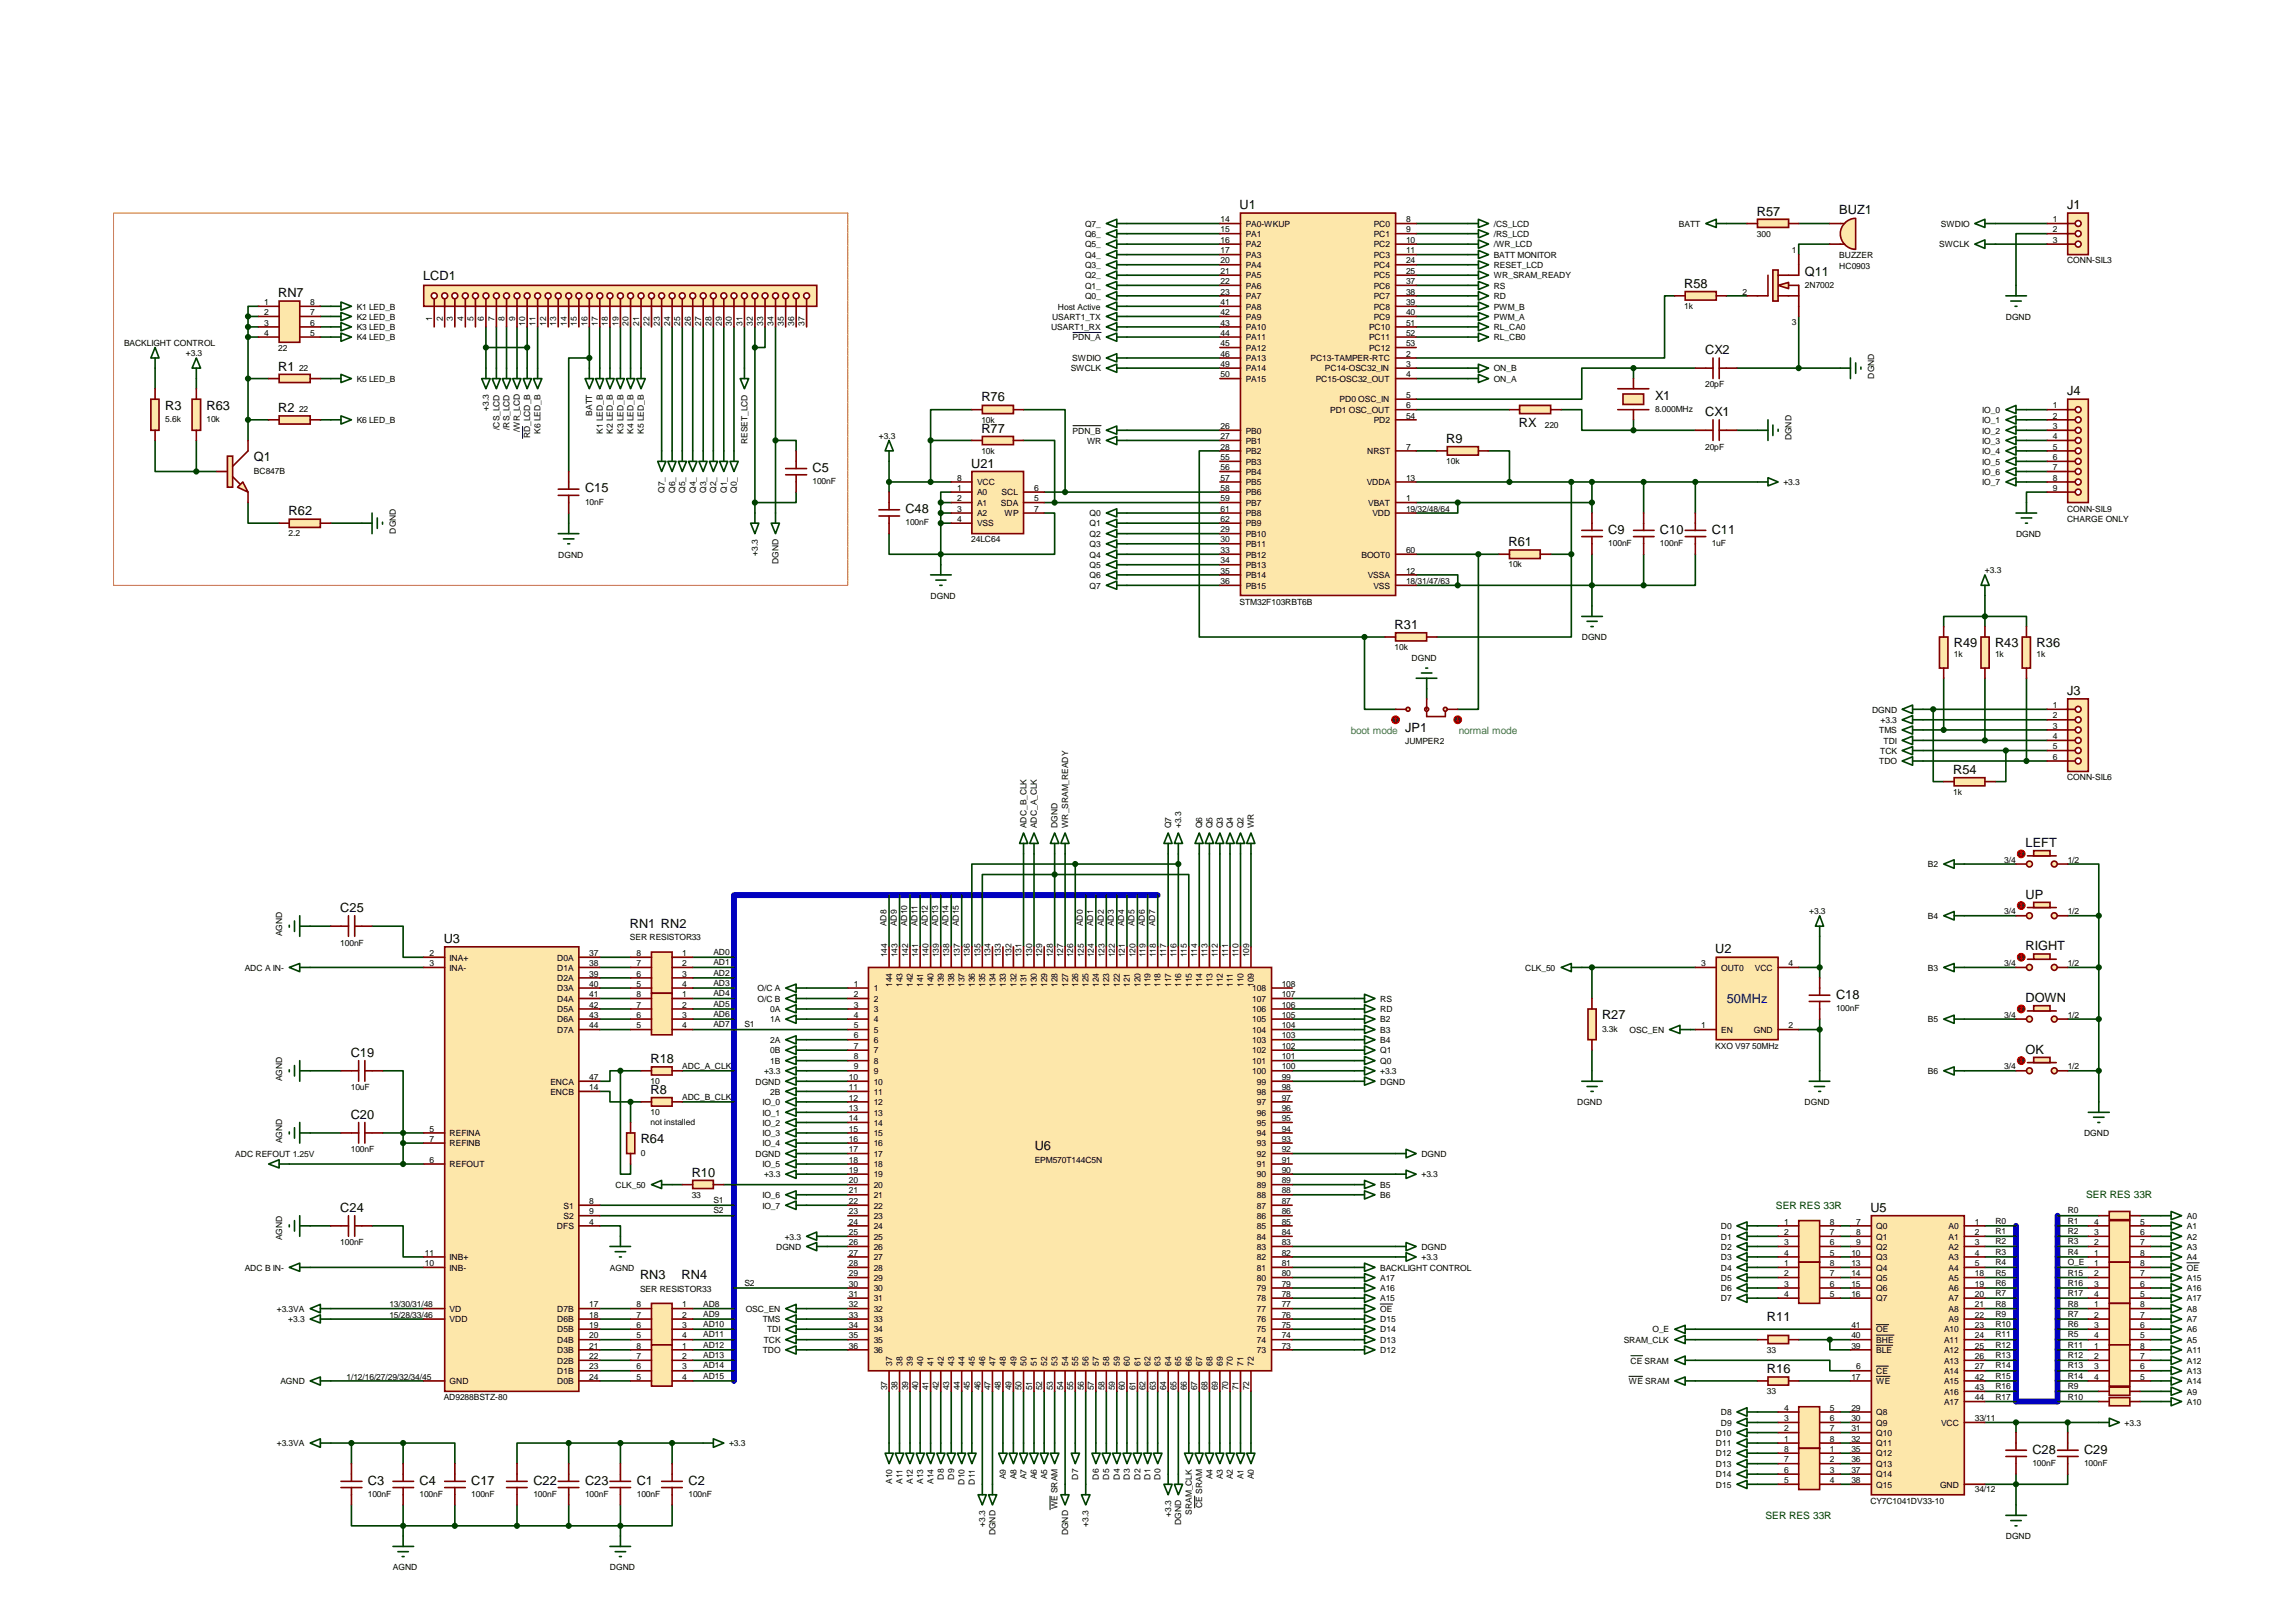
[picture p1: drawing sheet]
<svg xmlns="http://www.w3.org/2000/svg" width="297mm" height="210mm" viewBox="0 0 297 210" stroke-linecap="round" stroke-linejoin="round" font-family="sans-serif">
<defs><g id="words">
<g font-size="1.7">
<text x="160.4" y="27.1">U1</text>
<text x="227.3" y="27.9">R57</text>
<text x="238" y="27.7">BUZ1</text>
<text x="267.4" y="27.1">J1</text>
<text x="233.5" y="35.7">Q11</text>
<text x="36" y="38.5">RN7</text>
<text x="54.7" y="36.3">LCD1</text>
<text x="217.9" y="37.3">R58</text>
<text x="36" y="48">R1</text>
<text x="220.6" y="45.8">CX2</text>
<text x="21.4" y="53">R3</text>
<text x="26.7" y="53">R63</text>
<text x="36" y="53.3">R2</text>
<text x="127" y="52">R76</text>
<text x="214.1" y="51.7">X1</text>
<text x="220.6" y="53.9">CX1</text>
<text x="267.4" y="51.2">J4</text>
<text x="32.9" y="59.7">Q1</text>
<text x="127" y="56">R77</text>
<text x="187.1" y="57.3">R9</text>
<text x="196.5" y="55.3">RX</text>
<text x="75.7" y="63.7">C15</text>
<text x="105.1" y="61.1">C5</text>
<text x="125.6" y="60.6">U21</text>
<text x="37.3" y="66.7">R62</text>
<text x="117.1" y="66.4">C48</text>
<text x="195.2" y="70.7">R61</text>
<text x="208.1" y="69.1">C9</text>
<text x="214.8" y="69.1">C10</text>
<text x="221.4" y="69.1">C11</text>
<text x="180.4" y="81.4">R31</text>
<text x="252.8" y="83.8">R49</text>
<text x="258.1" y="83.8">R43</text>
<text x="263.5" y="83.8">R36</text>
<text x="267.4" y="90">J3</text>
<text x="181.8" y="94.7">JP1</text>
<text x="252.7" y="100.1">R54</text>
<text x="262" y="109.6">LEFT</text>
<text x="44" y="118">C25</text>
<text x="262" y="116.3">UP</text>
<text x="57.4" y="122">U3</text>
<text x="81.5" y="120">RN1 RN2</text>
<text x="221.9" y="123.4">U2</text>
<text x="262" y="123">RIGHT</text>
<text x="207.3" y="131.9">R27</text>
<text x="237.5" y="129.3">C18</text>
<text x="262" y="129.7">DOWN</text>
<text x="45.4" y="136.8">C19</text>
<text x="84.2" y="137.6">R18</text>
<text x="262" y="136.4">OK</text>
<text x="84.2" y="141.6">R8</text>
<text x="45.4" y="144.8">C20</text>
<text x="82.9" y="148">R64</text>
<text x="133.9" y="148.8">U6</text>
<text x="89.5" y="152.3">R10</text>
<text x="44" y="156.8">C24</text>
<text x="242" y="156.8">U5</text>
<text x="82.8" y="165.5">RN3</text>
<text x="88.2" y="165.5">RN4</text>
<text x="228.6" y="171">R11</text>
<text x="228.6" y="177.7">R16</text>
<text x="262.9" y="188.1">C28</text>
<text x="269.6" y="188.1">C29</text>
<text x="47.6" y="192.1">C3</text>
<text x="54.3" y="192.1">C4</text>
<text x="61" y="192.1">C17</text>
<text x="69" y="192.1">C22</text>
<text x="75.7" y="192.1">C23</text>
<text x="82.4" y="192.1">C1</text>
<text x="89.1" y="192.1">C2</text>
</g>
<text font-size="1.7" fill="#000080" x="223.4" y="129.8">50MHz</text>
<g font-size="1.3" fill="#008080">
<text x="174.8" y="94.9">boot mode</text>
<text x="188.7" y="94.9">normal mode</text>
</g>
<g font-size="1.3" fill="#004000">
<text x="269.9" y="155.1">SER RES 33R</text>
<text x="229.7" y="156.4">SER RES 33R</text>
<text x="228.4" y="196.6">SER RES 33R</text>
</g>
<g font-size="1.1">
<text x="140.4" y="29.4">Q7_</text>
<text x="157.9" y="28.8">14</text>
<text x="161.2" y="29.4">PA0-WKUP</text>
<text x="177.7" y="29.4">PC0</text>
<text x="181.9" y="28.8">8</text>
<text x="193.3" y="29.4">/CS_LCD</text>
<text x="217.2" y="29.4">BATT</text>
<text x="251.1" y="29.4">SWDIO</text>
<text x="265.6" y="28.8">1</text>
<text x="140.4" y="34.7">Q3_</text>
<text x="140.4" y="33.4">Q4_</text>
<text x="140.4" y="32">Q5_</text>
<text x="140.4" y="30.7">Q6_</text>
<text x="157.9" y="30.1">15</text>
<text x="157.9" y="31.4">16</text>
<text x="157.9" y="32.8">17</text>
<text x="157.9" y="34.1">20</text>
<text x="157.9" y="35.4">21</text>
<text x="161.2" y="30.7">PA1</text>
<text x="161.2" y="32">PA2</text>
<text x="161.2" y="33.4">PA3</text>
<text x="161.2" y="34.7">PA4</text>
<text x="177.7" y="30.7">PC1</text>
<text x="177.7" y="32">PC2</text>
<text x="177.7" y="33.4">PC3</text>
<text x="177.7" y="34.7">PC4</text>
<text x="181.9" y="30.1">9</text>
<text x="181.9" y="31.4">10</text>
<text x="181.9" y="32.8">11</text>
<text x="181.9" y="34.1">24</text>
<text x="181.9" y="35.4">25</text>
<text x="193.3" y="32">/WR_LCD</text>
<text x="193.3" y="30.7">/RS_LCD</text>
<text x="193.3" y="34.7">RESET_LCD</text>
<text x="193.3" y="33.4">BATT MONITOR</text>
<text x="227.3" y="30.6">300</text>
<text x="231.8" y="32.8">1</text>
<text x="238" y="33.4">BUZZER</text>
<text x="238" y="34.8">HC0903</text>
<text x="250.9" y="32">SWCLK</text>
<text x="265.6" y="30.1">2</text>
<text x="265.6" y="31.4">3</text>
<text x="267.4" y="34.1">CONN-SIL3</text>
<text x="34.2" y="39.5">1</text>
<text x="34.2" y="40.8">2</text>
<text x="40.1" y="39.5">8</text>
<text x="40.1" y="40.8">7</text>
<text x="46.1" y="40.1">K1 LED_B</text>
<text x="46.1" y="41.4">K2 LED_B</text>
<text x="55.9" y="41.5" transform="rotate(-90 55.9 41.5)">1</text>
<text x="57.3" y="41.5" transform="rotate(-90 57.3 41.5)">2</text>
<text x="58.6" y="41.5" transform="rotate(-90 58.6 41.5)">3</text>
<text x="59.9" y="41.5" transform="rotate(-90 59.9 41.5)">4</text>
<text x="61.3" y="41.5" transform="rotate(-90 61.3 41.5)">5</text>
<text x="62.6" y="41.5" transform="rotate(-90 62.6 41.5)">6</text>
<text x="64" y="41.5" transform="rotate(-90 64 41.5)">7</text>
<text x="65.3" y="41.5" transform="rotate(-90 65.3 41.5)">8</text>
<text x="66.6" y="41.5" transform="rotate(-90 66.6 41.5)">9</text>
<text x="136.1" y="41.4">USART1_TX</text>
<text x="136.9" y="40.1">Host Active</text>
<text x="140.4" y="38.7">Q0_</text>
<text x="140.4" y="37.4">Q1_</text>
<text x="140.4" y="36">Q2_</text>
<text x="157.9" y="40.8">42</text>
<text x="157.9" y="39.5">41</text>
<text x="157.9" y="36.8">22</text>
<text x="157.9" y="38.1">23</text>
<text x="161.2" y="41.4">PA9</text>
<text x="161.2" y="40.1">PA8</text>
<text x="161.2" y="36">PA5</text>
<text x="161.2" y="37.4">PA6</text>
<text x="161.2" y="38.7">PA7</text>
<text x="177.7" y="36">PC5</text>
<text x="177.7" y="41.4">PC9</text>
<text x="177.7" y="40.1">PC8</text>
<text x="177.7" y="38.7">PC7</text>
<text x="177.7" y="37.4">PC6</text>
<text x="181.9" y="40.8">40</text>
<text x="181.9" y="39.5">39</text>
<text x="181.9" y="38.1">38</text>
<text x="181.9" y="36.8">37</text>
<text x="193.3" y="41.4">PWM_A</text>
<text x="193.3" y="40.1">PWM_B</text>
<text x="193.3" y="37.4">RS</text>
<text x="193.3" y="38.7">RD</text>
<text x="193.3" y="36">WR_SRAM_READY</text>
<text x="217.9" y="40">1k</text>
<text x="225.4" y="38.1">2</text>
<text x="233.5" y="37.2">2N7002</text>
<text x="259.5" y="41.4">DGND</text>
<text x="16" y="44.7">BACKLIGHT CONTROL</text>
<text x="24" y="46.1">+3.3</text>
<text x="34.2" y="42.1">3</text>
<text x="34.2" y="43.4">4</text>
<text x="36" y="45.5">22</text>
<text x="40.1" y="42.1">6</text>
<text x="40.1" y="43.4">5</text>
<text x="46.1" y="42.7">K3 LED_B</text>
<text x="46.1" y="44">K4 LED_B</text>
<text x="67.9" y="42.2" transform="rotate(-90 67.9 42.2)">10</text>
<text x="69.3" y="42.2" transform="rotate(-90 69.3 42.2)">11</text>
<text x="70.7" y="42.2" transform="rotate(-90 70.7 42.2)">12</text>
<text x="72" y="42.2" transform="rotate(-90 72 42.2)">13</text>
<text x="73.3" y="42.2" transform="rotate(-90 73.3 42.2)">14</text>
<text x="74.6" y="42.2" transform="rotate(-90 74.6 42.2)">15</text>
<text x="76" y="42.2" transform="rotate(-90 76 42.2)">16</text>
<text x="77.3" y="42.2" transform="rotate(-90 77.3 42.2)">17</text>
<text x="78.7" y="42.2" transform="rotate(-90 78.7 42.2)">18</text>
<text x="80" y="42.2" transform="rotate(-90 80 42.2)">19</text>
<text x="81.3" y="42.2" transform="rotate(-90 81.3 42.2)">20</text>
<text x="82.7" y="42.2" transform="rotate(-90 82.7 42.2)">21</text>
<text x="84" y="42.2" transform="rotate(-90 84 42.2)">22</text>
<text x="85.3" y="42.2" transform="rotate(-90 85.3 42.2)">23</text>
<text x="86.7" y="42.2" transform="rotate(-90 86.7 42.2)">24</text>
<text x="88" y="42.2" transform="rotate(-90 88 42.2)">25</text>
<text x="89.4" y="42.2" transform="rotate(-90 89.4 42.2)">26</text>
<text x="90.7" y="42.2" transform="rotate(-90 90.7 42.2)">27</text>
<text x="92" y="42.2" transform="rotate(-90 92 42.2)">28</text>
<text x="93.4" y="42.2" transform="rotate(-90 93.4 42.2)">29</text>
<text x="94.7" y="42.2" transform="rotate(-90 94.7 42.2)">30</text>
<text x="96.1" y="42.2" transform="rotate(-90 96.1 42.2)">31</text>
<text x="97.4" y="42.2" transform="rotate(-90 97.4 42.2)">32</text>
<text x="98.7" y="42.2" transform="rotate(-90 98.7 42.2)">33</text>
<text x="100.1" y="42.2" transform="rotate(-90 100.1 42.2)">34</text>
<text x="101.4" y="42.2" transform="rotate(-90 101.4 42.2)">35</text>
<text x="102.7" y="42.2" transform="rotate(-90 102.7 42.2)">36</text>
<text x="104.1" y="42.2" transform="rotate(-90 104.1 42.2)">37</text>
<text x="136" y="42.7">USART1_RX</text>
<text x="138.7" y="46.8">SWDIO</text>
<text x="138.8" y="44">PDN_A</text>
<text x="157.9" y="46.2">46</text>
<text x="157.9" y="44.8">45</text>
<text x="157.9" y="43.4">44</text>
<text x="157.9" y="42.1">43</text>
<text x="157.9" y="47.5">49</text>
<text x="161.2" y="46.8">PA13</text>
<text x="161.2" y="45.4">PA12</text>
<text x="161.2" y="44">PA11</text>
<text x="161.2" y="42.7">PA10</text>
<text x="169.5" y="46.8">PC13-TAMPER-RTC</text>
<text x="177.1" y="45.4">PC12</text>
<text x="177.1" y="44">PC11</text>
<text x="177.1" y="42.7">PC10</text>
<text x="181.9" y="46.2">2</text>
<text x="181.9" y="47.5">3</text>
<text x="181.9" y="44.8">53</text>
<text x="181.9" y="43.4">52</text>
<text x="181.9" y="42.1">51</text>
<text x="193.3" y="44">RL_CB0</text>
<text x="193.3" y="42.7">RL_CA0</text>
<text x="231.8" y="42">3</text>
<text x="38.7" y="48">22</text>
<text x="38.7" y="53.4">22</text>
<text x="46.1" y="49.4">K5 LED_B</text>
<text x="63.2" y="53.1" transform="rotate(-90 63.2 53.1)">+3.3</text>
<text x="76.6" y="53.8" transform="rotate(-90 76.6 53.8)">BATT</text>
<text x="138.5" y="48.1">SWCLK</text>
<text x="157.9" y="48.8">50</text>
<text x="161.2" y="49.4">PA15</text>
<text x="161.2" y="48.1">PA14</text>
<text x="170.2" y="49.4">PC15-OSC32_OUT</text>
<text x="171.4" y="48.1">PC14-OSC32_IN</text>
<text x="172.1" y="53.4">PD1 OSC_OUT</text>
<text x="173.3" y="52.1">PD0 OSC_IN</text>
<text x="181.9" y="48.8">4</text>
<text x="181.9" y="51.5">5</text>
<text x="181.9" y="52.8">6</text>
<text x="193.3" y="49.4">ON_A</text>
<text x="193.3" y="48.1">ON_B</text>
<text x="214.1" y="53.3">8.000MHz</text>
<text x="220.6" y="50.1">20pF</text>
<text x="242.5" y="49" transform="rotate(-90 242.5 49)">DGND</text>
<text x="256.5" y="53.4">IO_0</text>
<text x="265.6" y="52.8">1</text>
<text x="21.4" y="54.6">5.6k</text>
<text x="26.7" y="54.6">10k</text>
<text x="46.1" y="54.8">K6 LED_B</text>
<text x="64.6" y="55.6" transform="rotate(-90 64.6 55.6)">/CS_LCD</text>
<text x="65.9" y="55.6" transform="rotate(-90 65.9 55.6)">/RS_LCD</text>
<text x="67.3" y="55.9" transform="rotate(-90 67.3 55.9)">/WR_LCD</text>
<text x="68.6" y="56.7" transform="rotate(-90 68.6 56.7)">RD_LCD_B</text>
<text x="69.9" y="56.1" transform="rotate(-90 69.9 56.1)">K6 LED_B</text>
<text x="78" y="56.1" transform="rotate(-90 78 56.1)">K1 LED_B</text>
<text x="79.3" y="56.1" transform="rotate(-90 79.3 56.1)">K2 LED_B</text>
<text x="80.6" y="56.1" transform="rotate(-90 80.6 56.1)">K3 LED_B</text>
<text x="82" y="56.1" transform="rotate(-90 82 56.1)">K4 LED_B</text>
<text x="83.3" y="56.1" transform="rotate(-90 83.3 56.1)">K5 LED_B</text>
<text x="96.7" y="57.5" transform="rotate(-90 96.7 57.5)">RESET_LCD</text>
<text x="113.7" y="56.8">+3.3</text>
<text x="127" y="54.7">10k</text>
<text x="127" y="58.7">10k</text>
<text x="138.8" y="56.1">PDN_B</text>
<text x="140.6" y="57.4">WR</text>
<text x="157.9" y="59.5">55</text>
<text x="157.9" y="58.2">28</text>
<text x="157.9" y="55.5">26</text>
<text x="157.9" y="56.8">27</text>
<text x="161.2" y="58.8">PB2</text>
<text x="161.2" y="56.1">PB0</text>
<text x="161.2" y="57.4">PB1</text>
<text x="176.9" y="58.8">NRST</text>
<text x="177.7" y="54.8">PD2</text>
<text x="181.9" y="58.2">7</text>
<text x="181.9" y="54.2">54</text>
<text x="199.9" y="55.4">220</text>
<text x="220.6" y="58.2">20pF</text>
<text x="231.8" y="57" transform="rotate(-90 231.8 57)">DGND</text>
<text x="256.5" y="56.1">IO_2</text>
<text x="256.5" y="57.4">IO_3</text>
<text x="256.5" y="58.8">IO_4</text>
<text x="256.5" y="54.8">IO_1</text>
<text x="265.6" y="54.2">2</text>
<text x="265.6" y="55.5">3</text>
<text x="265.6" y="56.8">4</text>
<text x="265.6" y="58.2">5</text>
<text x="265.6" y="59.5">6</text>
<text x="32.9" y="61.3">BC847B</text>
<text x="75.7" y="65.3">10nF</text>
<text x="86" y="63.8" transform="rotate(-90 86 63.8)">Q7_</text>
<text x="87.3" y="63.8" transform="rotate(-90 87.3 63.8)">Q6_</text>
<text x="88.6" y="63.8" transform="rotate(-90 88.6 63.8)">Q5_</text>
<text x="90" y="63.8" transform="rotate(-90 90 63.8)">Q4_</text>
<text x="91.4" y="63.8" transform="rotate(-90 91.4 63.8)">Q3_</text>
<text x="92.7" y="63.8" transform="rotate(-90 92.7 63.8)">Q2_</text>
<text x="94" y="63.8" transform="rotate(-90 94 63.8)">Q1_</text>
<text x="95.3" y="63.8" transform="rotate(-90 95.3 63.8)">Q0_</text>
<text x="105.1" y="62.6">100nF</text>
<text x="123.8" y="63.5">1</text>
<text x="123.8" y="62.2">8</text>
<text x="123.8" y="64.9">2</text>
<text x="126.4" y="64.1">A0</text>
<text x="126.4" y="62.8">VCC</text>
<text x="126.4" y="65.5">A1</text>
<text x="129.5" y="65.5">SDA</text>
<text x="129.6" y="64.1">SCL</text>
<text x="133.8" y="64.9">5</text>
<text x="133.8" y="63.5">6</text>
<text x="157.9" y="64.9">59</text>
<text x="157.9" y="63.5">58</text>
<text x="157.9" y="62.2">57</text>
<text x="157.9" y="60.8">56</text>
<text x="161.2" y="65.5">PB7</text>
<text x="161.2" y="64.1">PB6</text>
<text x="161.2" y="62.8">PB5</text>
<text x="161.2" y="61.4">PB4</text>
<text x="161.2" y="60.1">PB3</text>
<text x="176.8" y="62.8">VDDA</text>
<text x="177" y="65.5">VBAT</text>
<text x="181.9" y="64.9">1</text>
<text x="181.9" y="62.2">13</text>
<text x="187.1" y="60">10k</text>
<text x="230.7" y="62.8">+3.3</text>
<text x="256.5" y="60.1">IO_5</text>
<text x="256.5" y="61.4">IO_6</text>
<text x="256.5" y="62.8">IO_7</text>
<text x="265.6" y="60.8">7</text>
<text x="265.6" y="62.2">8</text>
<text x="265.6" y="63.5">9</text>
<text x="37.3" y="69.4">2.2</text>
<text x="51.2" y="69.1" transform="rotate(-90 51.2 69.1)">DGND</text>
<text x="98" y="71.9" transform="rotate(-90 98 71.9)">+3.3</text>
<text x="117.1" y="68">100nF</text>
<text x="123.8" y="66.2">3</text>
<text x="123.8" y="67.5">4</text>
<text x="125.6" y="70.2">24LC64</text>
<text x="126.4" y="66.8">A2</text>
<text x="126.4" y="68.1">VSS</text>
<text x="130" y="66.8">WP</text>
<text x="133.8" y="66.2">7</text>
<text x="141" y="66.8">Q0</text>
<text x="141" y="68.1">Q1</text>
<text x="141" y="69.5">Q2</text>
<text x="141" y="70.8">Q3</text>
<text x="157.9" y="68.9">29</text>
<text x="157.9" y="71.6">33</text>
<text x="157.9" y="70.2">30</text>
<text x="157.9" y="67.5">62</text>
<text x="157.9" y="66.2">61</text>
<text x="161.2" y="69.5">PB10</text>
<text x="161.2" y="70.8">PB11</text>
<text x="161.2" y="68.1">PB9</text>
<text x="161.2" y="66.8">PB8</text>
<text x="177.5" y="66.8">VDD</text>
<text x="181.9" y="71.6">60</text>
<text x="181.9" y="66.2">19/32/48/64</text>
<text x="208.1" y="70.7">100nF</text>
<text x="214.8" y="70.7">100nF</text>
<text x="221.4" y="70.7">1uF</text>
<text x="260.8" y="69.5">DGND</text>
<text x="267.4" y="66.2">CONN-SIL9</text>
<text x="267.4" y="67.5">CHARGE ONLY</text>
<text x="72.2" y="72.2">DGND</text>
<text x="100.7" y="73" transform="rotate(-90 100.7 73)">DGND</text>
<text x="120.4" y="77.5">DGND</text>
<text x="141" y="72.2">Q4</text>
<text x="141" y="73.5">Q5</text>
<text x="141" y="74.8">Q6</text>
<text x="141" y="76.2">Q7</text>
<text x="157.9" y="75.6">36</text>
<text x="157.9" y="74.2">35</text>
<text x="157.9" y="72.9">34</text>
<text x="161.2" y="76.2">PB15</text>
<text x="161.2" y="74.8">PB14</text>
<text x="161.2" y="73.5">PB13</text>
<text x="161.2" y="72.2">PB12</text>
<text x="176.1" y="72.2">BOOT0</text>
<text x="177" y="74.8">VSSA</text>
<text x="177.7" y="76.2">VSS</text>
<text x="181.9" y="74.2">12</text>
<text x="181.9" y="75.6">18/31/47/63</text>
<text x="195.2" y="73.4">10k</text>
<text x="256.8" y="74.1">+3.3</text>
<text x="160.4" y="78.2">STM32F103RBT6B</text>
<text x="204.6" y="82.9">DGND</text>
<text x="180.4" y="84.1">10k</text>
<text x="182.6" y="85.5">DGND</text>
<text x="252.8" y="85">1k</text>
<text x="258.1" y="85">1k</text>
<text x="263.5" y="85">1k</text>
<text x="242.2" y="92.2">DGND</text>
<text x="243.1" y="94.9">TMS</text>
<text x="243.3" y="93.6">+3.3</text>
<text x="265.6" y="91.6">1</text>
<text x="265.6" y="93">2</text>
<text x="265.6" y="94.3">3</text>
<text x="265.6" y="95.6">4</text>
<text x="181.8" y="96.3">JUMPER2</text>
<text x="243.1" y="98.9">TDO</text>
<text x="243.2" y="97.6">TCK</text>
<text x="243.7" y="96.2">TDI</text>
<text x="265.6" y="97">5</text>
<text x="265.6" y="98.3">6</text>
<text x="267.4" y="101">CONN-SIL6</text>
<text x="132.8" y="107.2" transform="rotate(-90 132.8 107.2)">ADC_B_CLK</text>
<text x="134.2" y="107.2" transform="rotate(-90 134.2 107.2)">ADC_A_CLK</text>
<text x="136.8" y="107.2" transform="rotate(-90 136.8 107.2)">DGND</text>
<text x="138.2" y="107.2" transform="rotate(-90 138.2 107.2)">WR_SRAM_READY</text>
<text x="151.5" y="107.2" transform="rotate(-90 151.5 107.2)">Q7</text>
<text x="152.8" y="107.2" transform="rotate(-90 152.8 107.2)">+3.3</text>
<text x="155.5" y="107.2" transform="rotate(-90 155.5 107.2)">Q6</text>
<text x="156.8" y="107.2" transform="rotate(-90 156.8 107.2)">Q5</text>
<text x="158.2" y="107.2" transform="rotate(-90 158.2 107.2)">Q3</text>
<text x="159.5" y="107.2" transform="rotate(-90 159.5 107.2)">Q4</text>
<text x="160.9" y="107.2" transform="rotate(-90 160.9 107.2)">Q2</text>
<text x="162.2" y="107.2" transform="rotate(-90 162.2 107.2)">WR</text>
<text x="252.7" y="102.8">1k</text>
<text x="249.4" y="112.2">B2</text>
<text x="259.3" y="111.6">3/4</text>
<text x="267.5" y="111.6">1/2</text>
<text x="114.7" y="119.9" transform="rotate(-90 114.7 119.9)">AD8</text>
<text x="116" y="119.9" transform="rotate(-90 116 119.9)">AD9</text>
<text x="117.3" y="119.9" transform="rotate(-90 117.3 119.9)">AD10</text>
<text x="118.7" y="119.9" transform="rotate(-90 118.7 119.9)">AD11</text>
<text x="120" y="119.9" transform="rotate(-90 120 119.9)">AD12</text>
<text x="121.4" y="119.9" transform="rotate(-90 121.4 119.9)">AD13</text>
<text x="122.7" y="119.9" transform="rotate(-90 122.7 119.9)">AD14</text>
<text x="124" y="119.9" transform="rotate(-90 124 119.9)">AD15</text>
<text x="140.1" y="119.9" transform="rotate(-90 140.1 119.9)">AD0</text>
<text x="141.4" y="119.9" transform="rotate(-90 141.4 119.9)">AD1</text>
<text x="142.8" y="119.9" transform="rotate(-90 142.8 119.9)">AD2</text>
<text x="144.1" y="119.9" transform="rotate(-90 144.1 119.9)">AD3</text>
<text x="145.5" y="119.9" transform="rotate(-90 145.5 119.9)">AD4</text>
<text x="146.8" y="119.9" transform="rotate(-90 146.8 119.9)">AD5</text>
<text x="148.1" y="119.9" transform="rotate(-90 148.1 119.9)">AD6</text>
<text x="149.4" y="119.9" transform="rotate(-90 149.4 119.9)">AD7</text>
<text x="234.1" y="118.3">+3.3</text>
<text x="249.4" y="118.9">B4</text>
<text x="259.3" y="118.3">3/4</text>
<text x="267.5" y="118.3">1/2</text>
<text x="31.7" y="125.6">ADC A IN-</text>
<text x="36.5" y="121.2" transform="rotate(-90 36.5 121.2)">AGND</text>
<text x="44" y="122.4">100nF</text>
<text x="55.6" y="123.7">2</text>
<text x="55.6" y="125">3</text>
<text x="58.2" y="124.3">INA+</text>
<text x="58.2" y="125.6">INA-</text>
<text x="72.1" y="125.6">D1A</text>
<text x="72.1" y="124.3">D0A</text>
<text x="76.2" y="125">38</text>
<text x="76.2" y="123.7">37</text>
<text x="81.5" y="121.7">SER RESISTOR33</text>
<text x="82.3" y="123.7">8</text>
<text x="82.3" y="125">7</text>
<text x="88.3" y="123.7">1</text>
<text x="88.3" y="125">2</text>
<text x="92.3" y="123.6">AD0</text>
<text x="92.3" y="124.9">AD1</text>
<text x="114.8" y="123.9" transform="rotate(-90 114.8 123.9)">144</text>
<text x="116.1" y="123.9" transform="rotate(-90 116.1 123.9)">143</text>
<text x="117.5" y="123.9" transform="rotate(-90 117.5 123.9)">142</text>
<text x="118.8" y="123.9" transform="rotate(-90 118.8 123.9)">141</text>
<text x="120.1" y="123.9" transform="rotate(-90 120.1 123.9)">140</text>
<text x="121.5" y="123.9" transform="rotate(-90 121.5 123.9)">139</text>
<text x="122.8" y="123.9" transform="rotate(-90 122.8 123.9)">138</text>
<text x="124.2" y="123.9" transform="rotate(-90 124.2 123.9)">137</text>
<text x="125.5" y="123.9" transform="rotate(-90 125.5 123.9)">136</text>
<text x="126.8" y="123.9" transform="rotate(-90 126.8 123.9)">135</text>
<text x="128.1" y="123.9" transform="rotate(-90 128.1 123.9)">134</text>
<text x="129.5" y="123.9" transform="rotate(-90 129.5 123.9)">133</text>
<text x="130.9" y="123.9" transform="rotate(-90 130.9 123.9)">132</text>
<text x="132.2" y="123.9" transform="rotate(-90 132.2 123.9)">131</text>
<text x="133.5" y="123.9" transform="rotate(-90 133.5 123.9)">130</text>
<text x="134.8" y="123.9" transform="rotate(-90 134.8 123.9)">129</text>
<text x="136.2" y="123.9" transform="rotate(-90 136.2 123.9)">128</text>
<text x="137.5" y="123.9" transform="rotate(-90 137.5 123.9)">127</text>
<text x="138.9" y="123.9" transform="rotate(-90 138.9 123.9)">126</text>
<text x="140.2" y="123.9" transform="rotate(-90 140.2 123.9)">125</text>
<text x="141.5" y="123.9" transform="rotate(-90 141.5 123.9)">124</text>
<text x="142.9" y="123.9" transform="rotate(-90 142.9 123.9)">123</text>
<text x="144.2" y="123.9" transform="rotate(-90 144.2 123.9)">122</text>
<text x="145.5" y="123.9" transform="rotate(-90 145.5 123.9)">121</text>
<text x="146.9" y="123.9" transform="rotate(-90 146.9 123.9)">120</text>
<text x="148.2" y="123.9" transform="rotate(-90 148.2 123.9)">119</text>
<text x="149.5" y="123.9" transform="rotate(-90 149.5 123.9)">118</text>
<text x="150.9" y="123.9" transform="rotate(-90 150.9 123.9)">117</text>
<text x="152.2" y="123.9" transform="rotate(-90 152.2 123.9)">116</text>
<text x="153.5" y="123.9" transform="rotate(-90 153.5 123.9)">115</text>
<text x="154.9" y="123.9" transform="rotate(-90 154.9 123.9)">114</text>
<text x="156.2" y="123.9" transform="rotate(-90 156.2 123.9)">113</text>
<text x="157.6" y="123.9" transform="rotate(-90 157.6 123.9)">112</text>
<text x="158.9" y="123.9" transform="rotate(-90 158.9 123.9)">111</text>
<text x="160.2" y="123.9" transform="rotate(-90 160.2 123.9)">110</text>
<text x="161.6" y="123.9" transform="rotate(-90 161.6 123.9)">109</text>
<text x="197.3" y="125.6">CLK_50</text>
<text x="220.1" y="125">3</text>
<text x="222.7" y="125.6">OUT0</text>
<text x="227" y="125.6">VCC</text>
<text x="231.4" y="125">4</text>
<text x="249.4" y="125.6">B3</text>
<text x="259.3" y="125">3/4</text>
<text x="267.5" y="125">1/2</text>
<text x="72.1" y="127">D2A</text>
<text x="72.1" y="129.6">D4A</text>
<text x="72.1" y="131">D5A</text>
<text x="72.1" y="128.3">D3A</text>
<text x="76.2" y="126.4">39</text>
<text x="76.2" y="129">41</text>
<text x="76.2" y="131.7">43</text>
<text x="76.2" y="130.4">42</text>
<text x="76.2" y="127.7">40</text>
<text x="82.3" y="126.4">6</text>
<text x="82.3" y="127.7">5</text>
<text x="82.3" y="129">8</text>
<text x="82.3" y="130.4">7</text>
<text x="82.3" y="131.7">6</text>
<text x="88.3" y="126.4">3</text>
<text x="88.3" y="127.7">4</text>
<text x="88.3" y="129">1</text>
<text x="88.3" y="130.4">2</text>
<text x="88.3" y="131.7">3</text>
<text x="92.3" y="126.3">AD2</text>
<text x="92.3" y="127.6">AD3</text>
<text x="92.3" y="128.9">AD4</text>
<text x="92.3" y="130.3">AD5</text>
<text x="92.3" y="131.6">AD6</text>
<text x="98" y="128.3">O/C A</text>
<text x="98" y="129.6">O/C B</text>
<text x="99.7" y="131">0A</text>
<text x="110.4" y="130.4">3</text>
<text x="110.4" y="129">2</text>
<text x="110.4" y="127.7">1</text>
<text x="110.4" y="131.7">4</text>
<text x="113" y="131">3</text>
<text x="113" y="129.6">2</text>
<text x="113" y="128.3">1</text>
<text x="115.4" y="127.7" transform="rotate(-90 115.4 127.7)">144</text>
<text x="116.8" y="127.7" transform="rotate(-90 116.8 127.7)">143</text>
<text x="118.1" y="127.7" transform="rotate(-90 118.1 127.7)">142</text>
<text x="119.4" y="127.7" transform="rotate(-90 119.4 127.7)">141</text>
<text x="120.8" y="127.7" transform="rotate(-90 120.8 127.7)">140</text>
<text x="122.1" y="127.7" transform="rotate(-90 122.1 127.7)">139</text>
<text x="123.4" y="127.7" transform="rotate(-90 123.4 127.7)">138</text>
<text x="124.8" y="127.7" transform="rotate(-90 124.8 127.7)">137</text>
<text x="126.1" y="127.7" transform="rotate(-90 126.1 127.7)">136</text>
<text x="127.5" y="127.7" transform="rotate(-90 127.5 127.7)">135</text>
<text x="128.8" y="127.7" transform="rotate(-90 128.8 127.7)">134</text>
<text x="130.1" y="127.7" transform="rotate(-90 130.1 127.7)">133</text>
<text x="131.5" y="127.7" transform="rotate(-90 131.5 127.7)">132</text>
<text x="132.8" y="127.7" transform="rotate(-90 132.8 127.7)">131</text>
<text x="134.2" y="127.7" transform="rotate(-90 134.2 127.7)">130</text>
<text x="135.5" y="127.7" transform="rotate(-90 135.5 127.7)">129</text>
<text x="136.8" y="127.7" transform="rotate(-90 136.8 127.7)">128</text>
<text x="138.2" y="127.7" transform="rotate(-90 138.2 127.7)">127</text>
<text x="139.5" y="127.7" transform="rotate(-90 139.5 127.7)">126</text>
<text x="140.8" y="127.7" transform="rotate(-90 140.8 127.7)">125</text>
<text x="142.2" y="127.7" transform="rotate(-90 142.2 127.7)">124</text>
<text x="143.5" y="127.7" transform="rotate(-90 143.5 127.7)">123</text>
<text x="144.9" y="127.7" transform="rotate(-90 144.9 127.7)">122</text>
<text x="146.2" y="127.7" transform="rotate(-90 146.2 127.7)">121</text>
<text x="147.5" y="127.7" transform="rotate(-90 147.5 127.7)">120</text>
<text x="148.8" y="127.7" transform="rotate(-90 148.8 127.7)">119</text>
<text x="150.2" y="127.7" transform="rotate(-90 150.2 127.7)">118</text>
<text x="151.5" y="127.7" transform="rotate(-90 151.5 127.7)">117</text>
<text x="152.8" y="127.7" transform="rotate(-90 152.8 127.7)">116</text>
<text x="154.2" y="127.7" transform="rotate(-90 154.2 127.7)">115</text>
<text x="155.5" y="127.7" transform="rotate(-90 155.5 127.7)">114</text>
<text x="156.8" y="127.7" transform="rotate(-90 156.8 127.7)">113</text>
<text x="158.2" y="127.7" transform="rotate(-90 158.2 127.7)">112</text>
<text x="159.5" y="127.7" transform="rotate(-90 159.5 127.7)">111</text>
<text x="160.9" y="127.7" transform="rotate(-90 160.9 127.7)">110</text>
<text x="162" y="131">106</text>
<text x="162" y="129.6">107</text>
<text x="162" y="128.3">108</text>
<text x="162.2" y="127.7" transform="rotate(-90 162.2 127.7)">109</text>
<text x="165.8" y="130.4">106</text>
<text x="165.8" y="131.7">105</text>
<text x="165.8" y="129">107</text>
<text x="165.8" y="127.7">108</text>
<text x="178.6" y="129.6">RS</text>
<text x="178.6" y="131">RD</text>
<text x="237.5" y="130.8">100nF</text>
<text x="259.3" y="131.7">3/4</text>
<text x="267.5" y="131.7">1/2</text>
<text x="72.1" y="133.7">D7A</text>
<text x="72.1" y="132.3">D6A</text>
<text x="76.2" y="133.1">44</text>
<text x="82.3" y="133.1">5</text>
<text x="88.3" y="133.1">4</text>
<text x="92.3" y="132.9">AD7</text>
<text x="96.3" y="132.9">S1</text>
<text x="99.7" y="136.3">0B</text>
<text x="99.7" y="137.7">1B</text>
<text x="99.7" y="132.3">1A</text>
<text x="99.7" y="135">2A</text>
<text x="110.4" y="134.4">6</text>
<text x="110.4" y="135.7">7</text>
<text x="110.4" y="137.1">8</text>
<text x="110.4" y="133.1">5</text>
<text x="113" y="135">6</text>
<text x="113" y="136.3">7</text>
<text x="113" y="137.7">8</text>
<text x="113" y="133.7">5</text>
<text x="113" y="132.3">4</text>
<text x="162" y="137.7">101</text>
<text x="162" y="136.3">102</text>
<text x="162" y="135">103</text>
<text x="162" y="132.3">105</text>
<text x="162" y="133.7">104</text>
<text x="165.8" y="137.1">101</text>
<text x="165.8" y="135.7">102</text>
<text x="165.8" y="134.4">103</text>
<text x="165.8" y="133.1">104</text>
<text x="178.6" y="137.7">Q0</text>
<text x="178.6" y="136.3">Q1</text>
<text x="178.6" y="132.3">B2</text>
<text x="178.6" y="133.7">B3</text>
<text x="178.6" y="135">B4</text>
<text x="207.3" y="133.5">3.3k</text>
<text x="210.8" y="133.7">OSC_EN</text>
<text x="220.1" y="133.1">1</text>
<text x="221.9" y="135.7">KXO V97 50MHz</text>
<text x="222.7" y="133.7">EN</text>
<text x="226.9" y="133.7">GND</text>
<text x="231.4" y="133.1">2</text>
<text x="249.4" y="132.3">B5</text>
<text x="36.5" y="139.9" transform="rotate(-90 36.5 139.9)">AGND</text>
<text x="45.4" y="141.1">10uF</text>
<text x="71.2" y="141.7">ENCB</text>
<text x="71.2" y="140.3">ENCA</text>
<text x="76.2" y="141.1">14</text>
<text x="76.2" y="139.8">47</text>
<text x="84.2" y="140.3">10</text>
<text x="88.3" y="138.3">ADC_A_CLK</text>
<text x="88.3" y="142.3">ADC_B_CLK</text>
<text x="97.7" y="140.3">DGND</text>
<text x="98.6" y="143">IO_0</text>
<text x="98.8" y="139">+3.3</text>
<text x="99.7" y="141.7">2B</text>
<text x="109.8" y="142.4">12</text>
<text x="109.8" y="143.8">13</text>
<text x="109.8" y="139.8">10</text>
<text x="109.8" y="141.1">11</text>
<text x="110.4" y="138.4">9</text>
<text x="113" y="143">12</text>
<text x="113" y="139">9</text>
<text x="113" y="140.3">10</text>
<text x="113" y="141.7">11</text>
<text x="162" y="139">100</text>
<text x="162.6" y="143">97</text>
<text x="162.6" y="140.3">99</text>
<text x="162.6" y="141.7">98</text>
<text x="165.8" y="138.4">100</text>
<text x="165.8" y="143.8">96</text>
<text x="165.8" y="142.4">97</text>
<text x="165.8" y="139.8">99</text>
<text x="165.8" y="141.1">98</text>
<text x="178.6" y="139">+3.3</text>
<text x="178.6" y="140.3">DGND</text>
<text x="204" y="143">DGND</text>
<text x="233.5" y="143">DGND</text>
<text x="249.4" y="139">B6</text>
<text x="259.3" y="138.4">3/4</text>
<text x="267.5" y="138.4">1/2</text>
<text x="30.4" y="149.7">ADC REFOUT 1.25V</text>
<text x="36.5" y="147.9" transform="rotate(-90 36.5 147.9)">AGND</text>
<text x="45.4" y="149.1">100nF</text>
<text x="55.6" y="147.8">7</text>
<text x="55.6" y="146.4">5</text>
<text x="58.2" y="148.4">REFINB</text>
<text x="58.2" y="147">REFINA</text>
<text x="82.9" y="149.6">0</text>
<text x="84.2" y="144.3">10</text>
<text x="84.2" y="145.6">not installed</text>
<text x="97.7" y="149.7">DGND</text>
<text x="98.6" y="145.7">IO_2</text>
<text x="98.6" y="147">IO_3</text>
<text x="98.6" y="148.4">IO_4</text>
<text x="98.6" y="144.4">IO_1</text>
<text x="109.8" y="145.1">14</text>
<text x="109.8" y="147.8">16</text>
<text x="109.8" y="146.4">15</text>
<text x="109.8" y="149.1">17</text>
<text x="113" y="144.4">13</text>
<text x="113" y="145.7">14</text>
<text x="113" y="148.4">16</text>
<text x="113" y="147">15</text>
<text x="113" y="149.7">17</text>
<text x="162.6" y="147">94</text>
<text x="162.6" y="145.7">95</text>
<text x="162.6" y="144.4">96</text>
<text x="162.6" y="149.7">92</text>
<text x="162.6" y="148.4">93</text>
<text x="165.8" y="146.4">94</text>
<text x="165.8" y="145.1">95</text>
<text x="165.8" y="149.1">92</text>
<text x="165.8" y="147.8">93</text>
<text x="183.9" y="149.7">DGND</text>
<text x="269.6" y="147">DGND</text>
<text x="55.6" y="150.5">6</text>
<text x="58.2" y="151.1">REFOUT</text>
<text x="76.2" y="155.8">8</text>
<text x="79.6" y="153.7">CLK_50</text>
<text x="89.5" y="155">33</text>
<text x="92.3" y="155.7">S1</text>
<text x="98.6" y="151.1">IO_5</text>
<text x="98.6" y="155">IO_6</text>
<text x="98.8" y="152.4">+3.3</text>
<text x="109.8" y="150.5">18</text>
<text x="109.8" y="155.8">22</text>
<text x="109.8" y="154.4">21</text>
<text x="109.8" y="153.1">20</text>
<text x="109.8" y="151.8">19</text>
<text x="113" y="151.1">18</text>
<text x="113" y="155">21</text>
<text x="113" y="153.7">20</text>
<text x="113" y="152.4">19</text>
<text x="133.9" y="150.5">EPM570T144C5N</text>
<text x="162.6" y="153.7">89</text>
<text x="162.6" y="155">88</text>
<text x="162.6" y="151.1">91</text>
<text x="162.6" y="152.4">90</text>
<text x="165.8" y="153.1">89</text>
<text x="165.8" y="154.4">88</text>
<text x="165.8" y="155.8">87</text>
<text x="165.8" y="150.5">91</text>
<text x="165.8" y="151.8">90</text>
<text x="178.6" y="153.7">B5</text>
<text x="178.6" y="155">B6</text>
<text x="183.9" y="152.4">+3.3</text>
<text x="36.5" y="160.5" transform="rotate(-90 36.5 160.5)">AGND</text>
<text x="44" y="161.1">100nF</text>
<text x="72.1" y="159.1">DFS</text>
<text x="72.9" y="156.4">S1</text>
<text x="72.9" y="157.7">S2</text>
<text x="76.2" y="157.2">9</text>
<text x="76.2" y="158.5">4</text>
<text x="92.3" y="157">S2</text>
<text x="98.6" y="156.4">IO_7</text>
<text x="100.4" y="161.7">DGND</text>
<text x="101.5" y="160.4">+3.3</text>
<text x="109.8" y="157.2">23</text>
<text x="109.8" y="161.1">26</text>
<text x="109.8" y="158.5">24</text>
<text x="109.8" y="159.8">25</text>
<text x="113" y="156.4">22</text>
<text x="113" y="157.7">23</text>
<text x="113" y="161.7">26</text>
<text x="113" y="159.1">24</text>
<text x="113" y="160.4">25</text>
<text x="162.6" y="156.4">87</text>
<text x="162.6" y="159.1">85</text>
<text x="162.6" y="157.7">86</text>
<text x="162.6" y="161.7">83</text>
<text x="162.6" y="160.4">84</text>
<text x="165.8" y="158.5">85</text>
<text x="165.8" y="157.2">86</text>
<text x="165.8" y="161.1">83</text>
<text x="165.8" y="159.8">84</text>
<text x="183.9" y="161.7">DGND</text>
<text x="222.6" y="159.1">D0</text>
<text x="222.6" y="160.4">D1</text>
<text x="222.6" y="161.7">D2</text>
<text x="230.8" y="158.5">1</text>
<text x="230.8" y="159.8">2</text>
<text x="230.8" y="161.1">3</text>
<text x="236.7" y="158.5">8</text>
<text x="236.7" y="159.8">7</text>
<text x="236.7" y="161.1">6</text>
<text x="240.2" y="158.5">7</text>
<text x="240.2" y="159.8">8</text>
<text x="240.2" y="161.1">9</text>
<text x="242.7" y="159.1">Q0</text>
<text x="242.7" y="160.4">Q1</text>
<text x="242.7" y="161.7">Q2</text>
<text x="252.1" y="159.1">A0</text>
<text x="252.1" y="160.4">A1</text>
<text x="252.1" y="161.7">A2</text>
<text x="255.5" y="158.5">1</text>
<text x="255.5" y="159.8">2</text>
<text x="255.5" y="161.1">3</text>
<text x="258.1" y="158.4">R0</text>
<text x="258.1" y="159.7">R1</text>
<text x="258.1" y="161.1">R2</text>
<text x="267.5" y="158.4">R1</text>
<text x="267.5" y="159.7">R2</text>
<text x="267.5" y="161.1">R3</text>
<text x="267.5" y="157">R0</text>
<text x="270.9" y="161.1">2</text>
<text x="270.9" y="159.8">3</text>
<text x="270.9" y="158.5">4</text>
<text x="276.9" y="161.1">7</text>
<text x="276.9" y="159.8">6</text>
<text x="276.9" y="158.5">5</text>
<text x="282.9" y="157.7">A0</text>
<text x="282.9" y="159.1">A1</text>
<text x="282.9" y="160.4">A2</text>
<text x="282.9" y="161.7">A3</text>
<text x="31.7" y="164.4">ADC B IN-</text>
<text x="54.9" y="163.8">10</text>
<text x="54.9" y="162.5">11</text>
<text x="58.2" y="164.4">INB-</text>
<text x="58.2" y="163.1">INB+</text>
<text x="78.9" y="164.4">AGND</text>
<text x="82.8" y="167.2">SER RESISTOR33</text>
<text x="96.3" y="166.4">S2</text>
<text x="109.8" y="167.8">31</text>
<text x="109.8" y="166.5">30</text>
<text x="109.8" y="162.5">27</text>
<text x="109.8" y="163.8">28</text>
<text x="109.8" y="165.2">29</text>
<text x="113" y="167.1">30</text>
<text x="113" y="163.1">27</text>
<text x="113" y="164.4">28</text>
<text x="113" y="165.7">29</text>
<text x="162.6" y="164.4">81</text>
<text x="162.6" y="163.1">82</text>
<text x="162.6" y="165.7">80</text>
<text x="162.6" y="167.1">79</text>
<text x="165.8" y="163.8">81</text>
<text x="165.8" y="162.5">82</text>
<text x="165.8" y="165.2">80</text>
<text x="165.8" y="166.5">79</text>
<text x="165.8" y="167.8">78</text>
<text x="178.6" y="164.4">BACKLIGHT CONTROL</text>
<text x="178.6" y="167.1">A16</text>
<text x="178.6" y="165.7">A17</text>
<text x="183.9" y="163.1">+3.3</text>
<text x="222.6" y="163.1">D3</text>
<text x="222.6" y="164.4">D4</text>
<text x="222.6" y="165.7">D5</text>
<text x="222.6" y="167.1">D6</text>
<text x="230.8" y="162.5">4</text>
<text x="230.8" y="163.8">1</text>
<text x="230.8" y="165.2">2</text>
<text x="230.8" y="166.5">3</text>
<text x="230.8" y="167.8">4</text>
<text x="236.7" y="162.5">5</text>
<text x="236.7" y="163.8">8</text>
<text x="236.7" y="165.2">7</text>
<text x="236.7" y="166.5">6</text>
<text x="236.7" y="167.8">5</text>
<text x="239.5" y="167.8">16</text>
<text x="239.5" y="162.5">10</text>
<text x="239.5" y="166.5">15</text>
<text x="239.5" y="163.8">13</text>
<text x="239.5" y="165.2">14</text>
<text x="242.7" y="163.1">Q3</text>
<text x="242.7" y="167.1">Q6</text>
<text x="242.7" y="164.4">Q4</text>
<text x="242.7" y="165.7">Q5</text>
<text x="252.1" y="163.1">A3</text>
<text x="252.1" y="167.1">A6</text>
<text x="252.1" y="164.4">A4</text>
<text x="252.1" y="165.7">A5</text>
<text x="255.5" y="167.8">20</text>
<text x="255.5" y="162.5">4</text>
<text x="255.5" y="166.5">19</text>
<text x="255.5" y="163.8">5</text>
<text x="255.5" y="165.2">18</text>
<text x="258.1" y="162.4">R3</text>
<text x="258.1" y="163.7">R4</text>
<text x="258.1" y="165.1">R5</text>
<text x="258.1" y="166.4">R6</text>
<text x="258.1" y="167.7">R7</text>
<text x="267.5" y="162.4">R4</text>
<text x="267.5" y="165.1">R15</text>
<text x="267.5" y="166.4">R16</text>
<text x="267.5" y="167.7">R17</text>
<text x="267.5" y="163.7">O_E</text>
<text x="270.9" y="162.5">1</text>
<text x="270.9" y="163.8">1</text>
<text x="270.9" y="165.2">2</text>
<text x="270.9" y="166.5">3</text>
<text x="270.9" y="167.8">4</text>
<text x="276.9" y="162.5">8</text>
<text x="276.9" y="163.8">8</text>
<text x="276.9" y="165.2">7</text>
<text x="276.9" y="166.5">6</text>
<text x="276.9" y="167.8">5</text>
<text x="282.9" y="164.4">OE</text>
<text x="282.9" y="163.1">A4</text>
<text x="282.9" y="165.7">A15</text>
<text x="282.9" y="167.1">A16</text>
<text x="35.8" y="169.8">+3.3VA</text>
<text x="37.3" y="171.1">+3.3</text>
<text x="50.4" y="170.5">15/28/33/46</text>
<text x="50.4" y="169.2">13/30/31/48</text>
<text x="58.2" y="171.1">VDD</text>
<text x="58.2" y="169.8">VD</text>
<text x="72.1" y="169.8">D7B</text>
<text x="72.1" y="171.1">D6B</text>
<text x="72.1" y="172.4">D5B</text>
<text x="72.1" y="173.8">D4B</text>
<text x="76.2" y="169.2">17</text>
<text x="76.2" y="170.5">18</text>
<text x="76.2" y="171.8">19</text>
<text x="76.2" y="173.2">20</text>
<text x="82.3" y="169.2">8</text>
<text x="82.3" y="170.5">7</text>
<text x="82.3" y="171.8">6</text>
<text x="82.3" y="173.2">5</text>
<text x="88.3" y="169.2">1</text>
<text x="88.3" y="170.5">2</text>
<text x="88.3" y="171.8">3</text>
<text x="88.3" y="173.2">4</text>
<text x="91" y="169.1">AD8</text>
<text x="91" y="170.4">AD9</text>
<text x="91" y="171.8">AD10</text>
<text x="91" y="173.1">AD11</text>
<text x="96.5" y="169.8">OSC_EN</text>
<text x="98.7" y="171.1">TMS</text>
<text x="98.8" y="173.8">TCK</text>
<text x="99.2" y="172.4">TDI</text>
<text x="109.8" y="171.8">34</text>
<text x="109.8" y="170.5">33</text>
<text x="109.8" y="169.2">32</text>
<text x="109.8" y="173.2">35</text>
<text x="113" y="172.4">34</text>
<text x="113" y="171.1">33</text>
<text x="113" y="169.8">32</text>
<text x="113" y="168.4">31</text>
<text x="113" y="173.8">35</text>
<text x="162.6" y="171.1">76</text>
<text x="162.6" y="172.4">75</text>
<text x="162.6" y="173.8">74</text>
<text x="162.6" y="169.8">77</text>
<text x="162.6" y="168.4">78</text>
<text x="165.8" y="170.5">76</text>
<text x="165.8" y="171.8">75</text>
<text x="165.8" y="173.2">74</text>
<text x="165.8" y="169.2">77</text>
<text x="178.6" y="168.4">A15</text>
<text x="178.6" y="169.8">OE</text>
<text x="178.6" y="173.8">D13</text>
<text x="178.6" y="172.4">D14</text>
<text x="178.6" y="171.1">D15</text>
<text x="210.1" y="173.8">SRAM_CLK</text>
<text x="213.8" y="172.4">O_E</text>
<text x="222.6" y="168.4">D7</text>
<text x="239.5" y="171.8">41</text>
<text x="239.5" y="173.2">40</text>
<text x="242.7" y="168.4">Q7</text>
<text x="242.7" y="172.4">OE</text>
<text x="242.7" y="173.8">BHE</text>
<text x="251.5" y="172.4">A10</text>
<text x="251.5" y="173.8">A11</text>
<text x="252.1" y="171.1">A9</text>
<text x="252.1" y="168.4">A7</text>
<text x="252.1" y="169.8">A8</text>
<text x="255.5" y="170.5">22</text>
<text x="255.5" y="169.2">21</text>
<text x="255.5" y="171.8">23</text>
<text x="255.5" y="173.2">24</text>
<text x="258.1" y="169.1">R8</text>
<text x="258.1" y="170.4">R9</text>
<text x="258.1" y="171.8">R10</text>
<text x="258.1" y="173.1">R11</text>
<text x="267.5" y="169.1">R8</text>
<text x="267.5" y="170.4">R7</text>
<text x="267.5" y="171.8">R6</text>
<text x="267.5" y="173.1">R5</text>
<text x="270.9" y="169.2">1</text>
<text x="270.9" y="170.5">2</text>
<text x="270.9" y="171.8">3</text>
<text x="270.9" y="173.2">4</text>
<text x="276.9" y="169.2">8</text>
<text x="276.9" y="170.5">7</text>
<text x="276.9" y="171.8">6</text>
<text x="276.9" y="173.2">5</text>
<text x="282.9" y="173.8">A5</text>
<text x="282.9" y="172.4">A6</text>
<text x="282.9" y="171.1">A7</text>
<text x="282.9" y="169.8">A8</text>
<text x="282.9" y="168.4">A17</text>
<text x="36.3" y="179.1">AGND</text>
<text x="44.8" y="178.5">1/12/16/27/29/32/34/45</text>
<text x="58.2" y="179.1">GND</text>
<text x="72.1" y="177.8">D1B</text>
<text x="72.1" y="179.1">D0B</text>
<text x="72.1" y="175.1">D3B</text>
<text x="72.1" y="176.5">D2B</text>
<text x="76.2" y="177.2">23</text>
<text x="76.2" y="178.5">24</text>
<text x="76.2" y="174.5">21</text>
<text x="76.2" y="175.9">22</text>
<text x="82.3" y="174.5">8</text>
<text x="82.3" y="175.9">7</text>
<text x="82.3" y="177.2">6</text>
<text x="82.3" y="178.5">5</text>
<text x="88.3" y="174.5">1</text>
<text x="88.3" y="175.9">2</text>
<text x="88.3" y="177.2">3</text>
<text x="88.3" y="178.5">4</text>
<text x="91" y="174.4">AD12</text>
<text x="91" y="175.8">AD13</text>
<text x="91" y="177.1">AD14</text>
<text x="91" y="178.4">AD15</text>
<text x="98.7" y="175.1">TDO</text>
<text x="109.8" y="174.5">36</text>
<text x="113" y="175.1">36</text>
<text x="114.8" y="179.9" transform="rotate(-90 114.8 179.9)">37</text>
<text x="115.4" y="176.7" transform="rotate(-90 115.4 176.7)">37</text>
<text x="116.1" y="179.9" transform="rotate(-90 116.1 179.9)">38</text>
<text x="116.8" y="176.7" transform="rotate(-90 116.8 176.7)">38</text>
<text x="117.5" y="179.9" transform="rotate(-90 117.5 179.9)">39</text>
<text x="118.1" y="176.7" transform="rotate(-90 118.1 176.7)">39</text>
<text x="118.8" y="179.9" transform="rotate(-90 118.8 179.9)">40</text>
<text x="119.4" y="176.7" transform="rotate(-90 119.4 176.7)">40</text>
<text x="120.1" y="179.9" transform="rotate(-90 120.1 179.9)">41</text>
<text x="120.8" y="176.7" transform="rotate(-90 120.8 176.7)">41</text>
<text x="121.5" y="179.9" transform="rotate(-90 121.5 179.9)">42</text>
<text x="122.1" y="176.7" transform="rotate(-90 122.1 176.7)">42</text>
<text x="122.8" y="179.9" transform="rotate(-90 122.8 179.9)">43</text>
<text x="123.4" y="176.7" transform="rotate(-90 123.4 176.7)">43</text>
<text x="124.2" y="179.9" transform="rotate(-90 124.2 179.9)">44</text>
<text x="124.8" y="176.7" transform="rotate(-90 124.8 176.7)">44</text>
<text x="125.5" y="179.9" transform="rotate(-90 125.5 179.9)">45</text>
<text x="126.1" y="176.7" transform="rotate(-90 126.1 176.7)">45</text>
<text x="126.8" y="179.9" transform="rotate(-90 126.8 179.9)">46</text>
<text x="127.5" y="176.7" transform="rotate(-90 127.5 176.7)">46</text>
<text x="128.1" y="179.9" transform="rotate(-90 128.1 179.9)">47</text>
<text x="128.8" y="176.7" transform="rotate(-90 128.8 176.7)">47</text>
<text x="129.5" y="179.9" transform="rotate(-90 129.5 179.9)">48</text>
<text x="130.1" y="176.7" transform="rotate(-90 130.1 176.7)">48</text>
<text x="130.9" y="179.9" transform="rotate(-90 130.9 179.9)">49</text>
<text x="131.5" y="176.7" transform="rotate(-90 131.5 176.7)">49</text>
<text x="132.2" y="179.9" transform="rotate(-90 132.2 179.9)">50</text>
<text x="132.8" y="176.7" transform="rotate(-90 132.8 176.7)">50</text>
<text x="133.5" y="179.9" transform="rotate(-90 133.5 179.9)">51</text>
<text x="134.2" y="176.7" transform="rotate(-90 134.2 176.7)">51</text>
<text x="134.8" y="179.9" transform="rotate(-90 134.8 179.9)">52</text>
<text x="135.5" y="176.7" transform="rotate(-90 135.5 176.7)">52</text>
<text x="136.2" y="179.9" transform="rotate(-90 136.2 179.9)">53</text>
<text x="136.8" y="176.7" transform="rotate(-90 136.8 176.7)">53</text>
<text x="137.5" y="179.9" transform="rotate(-90 137.5 179.9)">54</text>
<text x="138.2" y="176.7" transform="rotate(-90 138.2 176.7)">54</text>
<text x="138.9" y="179.9" transform="rotate(-90 138.9 179.9)">55</text>
<text x="139.5" y="176.7" transform="rotate(-90 139.5 176.7)">55</text>
<text x="140.2" y="179.9" transform="rotate(-90 140.2 179.9)">56</text>
<text x="140.8" y="176.7" transform="rotate(-90 140.8 176.7)">56</text>
<text x="141.5" y="179.9" transform="rotate(-90 141.5 179.9)">57</text>
<text x="142.2" y="176.7" transform="rotate(-90 142.2 176.7)">57</text>
<text x="142.9" y="179.9" transform="rotate(-90 142.9 179.9)">58</text>
<text x="143.5" y="176.7" transform="rotate(-90 143.5 176.7)">58</text>
<text x="144.2" y="179.9" transform="rotate(-90 144.2 179.9)">59</text>
<text x="144.9" y="176.7" transform="rotate(-90 144.9 176.7)">59</text>
<text x="145.5" y="179.9" transform="rotate(-90 145.5 179.9)">60</text>
<text x="146.2" y="176.7" transform="rotate(-90 146.2 176.7)">60</text>
<text x="146.9" y="179.9" transform="rotate(-90 146.9 179.9)">61</text>
<text x="147.5" y="176.7" transform="rotate(-90 147.5 176.7)">61</text>
<text x="148.2" y="179.9" transform="rotate(-90 148.2 179.9)">62</text>
<text x="148.8" y="176.7" transform="rotate(-90 148.8 176.7)">62</text>
<text x="149.5" y="179.9" transform="rotate(-90 149.5 179.9)">63</text>
<text x="150.2" y="176.7" transform="rotate(-90 150.2 176.7)">63</text>
<text x="150.9" y="179.9" transform="rotate(-90 150.9 179.9)">64</text>
<text x="151.5" y="176.7" transform="rotate(-90 151.5 176.7)">64</text>
<text x="152.2" y="179.9" transform="rotate(-90 152.2 179.9)">65</text>
<text x="152.8" y="176.7" transform="rotate(-90 152.8 176.7)">65</text>
<text x="153.5" y="179.9" transform="rotate(-90 153.5 179.9)">66</text>
<text x="154.2" y="176.7" transform="rotate(-90 154.2 176.7)">66</text>
<text x="154.9" y="179.9" transform="rotate(-90 154.9 179.9)">67</text>
<text x="155.5" y="176.7" transform="rotate(-90 155.5 176.7)">67</text>
<text x="156.2" y="179.9" transform="rotate(-90 156.2 179.9)">68</text>
<text x="156.8" y="176.7" transform="rotate(-90 156.8 176.7)">68</text>
<text x="157.6" y="179.9" transform="rotate(-90 157.6 179.9)">69</text>
<text x="158.2" y="176.7" transform="rotate(-90 158.2 176.7)">69</text>
<text x="158.9" y="179.9" transform="rotate(-90 158.9 179.9)">70</text>
<text x="159.5" y="176.7" transform="rotate(-90 159.5 176.7)">70</text>
<text x="160.2" y="179.9" transform="rotate(-90 160.2 179.9)">71</text>
<text x="160.9" y="176.7" transform="rotate(-90 160.9 176.7)">71</text>
<text x="161.6" y="179.9" transform="rotate(-90 161.6 179.9)">72</text>
<text x="162.2" y="176.7" transform="rotate(-90 162.2 176.7)">72</text>
<text x="162.6" y="175.1">73</text>
<text x="165.8" y="174.5">73</text>
<text x="178.6" y="175.1">D12</text>
<text x="210.7" y="179.1">WE SRAM</text>
<text x="210.9" y="176.5">CE SRAM</text>
<text x="228.6" y="175.1">33</text>
<text x="239.5" y="174.5">39</text>
<text x="239.5" y="178.5">17</text>
<text x="240.2" y="177.2">6</text>
<text x="242.7" y="175.1">BLE</text>
<text x="242.7" y="179.1">WE</text>
<text x="242.7" y="177.8">CE</text>
<text x="251.5" y="175.1">A12</text>
<text x="251.5" y="176.5">A13</text>
<text x="251.5" y="177.8">A14</text>
<text x="251.5" y="179.1">A15</text>
<text x="255.5" y="174.5">25</text>
<text x="255.5" y="175.9">26</text>
<text x="255.5" y="177.2">27</text>
<text x="255.5" y="178.5">42</text>
<text x="255.5" y="179.9">43</text>
<text x="258.1" y="174.4">R12</text>
<text x="258.1" y="175.8">R13</text>
<text x="258.1" y="177.1">R14</text>
<text x="258.1" y="178.4">R15</text>
<text x="258.1" y="179.8">R16</text>
<text x="267.5" y="174.4">R11</text>
<text x="267.5" y="175.8">R12</text>
<text x="267.5" y="177.1">R13</text>
<text x="267.5" y="178.4">R14</text>
<text x="267.5" y="179.8">R9</text>
<text x="270.9" y="174.5">1</text>
<text x="270.9" y="175.9">2</text>
<text x="270.9" y="177.2">3</text>
<text x="270.9" y="178.5">4</text>
<text x="276.9" y="174.5">8</text>
<text x="276.9" y="175.9">7</text>
<text x="276.9" y="177.2">6</text>
<text x="276.9" y="178.5">5</text>
<text x="282.9" y="175.1">A11</text>
<text x="282.9" y="176.5">A12</text>
<text x="282.9" y="177.8">A13</text>
<text x="282.9" y="179.1">A14</text>
<text x="57.4" y="181.2">AD9288BSTZ-80</text>
<text x="222" y="185.8">D10</text>
<text x="222.6" y="183.1">D8</text>
<text x="222.6" y="184.5">D9</text>
<text x="228.6" y="180.4">33</text>
<text x="230.8" y="185.2">2</text>
<text x="230.8" y="183.9">3</text>
<text x="230.8" y="182.6">4</text>
<text x="236.7" y="185.2">7</text>
<text x="236.7" y="183.9">6</text>
<text x="236.7" y="182.6">5</text>
<text x="239.5" y="183.9">30</text>
<text x="239.5" y="185.2">31</text>
<text x="239.5" y="182.6">29</text>
<text x="242.7" y="184.5">Q9</text>
<text x="242.7" y="185.8">Q10</text>
<text x="242.7" y="183.1">Q8</text>
<text x="251.1" y="184.5">VCC</text>
<text x="251.5" y="180.5">A16</text>
<text x="251.5" y="181.8">A17</text>
<text x="255.5" y="183.9">33/11</text>
<text x="255.5" y="181.2">44</text>
<text x="258.1" y="181.1">R17</text>
<text x="267.5" y="181.1">R10</text>
<text x="274.9" y="184.5">+3.3</text>
<text x="282.9" y="181.8">A10</text>
<text x="282.9" y="180.5">A9</text>
<text x="35.8" y="187.2">+3.3VA</text>
<text x="94.3" y="187.2">+3.3</text>
<text x="122.1" y="191.5" transform="rotate(-90 122.1 191.5)">D8</text>
<text x="123.4" y="191.5" transform="rotate(-90 123.4 191.5)">D9</text>
<text x="130.1" y="191.4" transform="rotate(-90 130.1 191.4)">A9</text>
<text x="131.5" y="191.4" transform="rotate(-90 131.5 191.4)">A8</text>
<text x="132.8" y="191.4" transform="rotate(-90 132.8 191.4)">A7</text>
<text x="134.2" y="191.4" transform="rotate(-90 134.2 191.4)">A6</text>
<text x="135.5" y="191.4" transform="rotate(-90 135.5 191.4)">A5</text>
<text x="139.5" y="191.5" transform="rotate(-90 139.5 191.5)">D7</text>
<text x="142.2" y="191.5" transform="rotate(-90 142.2 191.5)">D6</text>
<text x="143.5" y="191.5" transform="rotate(-90 143.5 191.5)">D5</text>
<text x="144.9" y="191.5" transform="rotate(-90 144.9 191.5)">D4</text>
<text x="146.2" y="191.5" transform="rotate(-90 146.2 191.5)">D3</text>
<text x="147.5" y="191.5" transform="rotate(-90 147.5 191.5)">D2</text>
<text x="148.8" y="191.5" transform="rotate(-90 148.8 191.5)">D1</text>
<text x="150.2" y="191.5" transform="rotate(-90 150.2 191.5)">D0</text>
<text x="156.8" y="191.4" transform="rotate(-90 156.8 191.4)">A4</text>
<text x="158.2" y="191.4" transform="rotate(-90 158.2 191.4)">A3</text>
<text x="159.5" y="191.4" transform="rotate(-90 159.5 191.4)">A2</text>
<text x="160.9" y="191.4" transform="rotate(-90 160.9 191.4)">A1</text>
<text x="162.2" y="191.4" transform="rotate(-90 162.2 191.4)">A0</text>
<text x="222" y="187.2">D11</text>
<text x="222" y="188.5">D12</text>
<text x="222" y="189.8">D13</text>
<text x="222" y="191.2">D14</text>
<text x="230.8" y="186.6">1</text>
<text x="230.8" y="187.9">8</text>
<text x="230.8" y="189.2">7</text>
<text x="230.8" y="190.6">6</text>
<text x="230.8" y="191.9">5</text>
<text x="236.7" y="186.6">8</text>
<text x="236.7" y="187.9">1</text>
<text x="236.7" y="189.2">2</text>
<text x="236.7" y="190.6">3</text>
<text x="236.7" y="191.9">4</text>
<text x="239.5" y="186.6">32</text>
<text x="239.5" y="187.9">35</text>
<text x="239.5" y="189.2">36</text>
<text x="239.5" y="190.6">37</text>
<text x="239.5" y="191.9">38</text>
<text x="242.7" y="187.2">Q11</text>
<text x="242.7" y="188.5">Q12</text>
<text x="242.7" y="189.8">Q13</text>
<text x="242.7" y="191.2">Q14</text>
<text x="262.9" y="189.7">100nF</text>
<text x="269.6" y="189.7">100nF</text>
<text x="47.6" y="193.7">100nF</text>
<text x="54.3" y="193.7">100nF</text>
<text x="61" y="193.7">100nF</text>
<text x="69" y="193.7">100nF</text>
<text x="75.7" y="193.7">100nF</text>
<text x="82.4" y="193.7">100nF</text>
<text x="89.1" y="193.7">100nF</text>
<text x="115.4" y="192" transform="rotate(-90 115.4 192)">A10</text>
<text x="116.8" y="192" transform="rotate(-90 116.8 192)">A11</text>
<text x="118.1" y="192" transform="rotate(-90 118.1 192)">A12</text>
<text x="119.4" y="192" transform="rotate(-90 119.4 192)">A13</text>
<text x="120.8" y="192" transform="rotate(-90 120.8 192)">A14</text>
<text x="124.8" y="192.1" transform="rotate(-90 124.8 192.1)">D10</text>
<text x="126.1" y="192.1" transform="rotate(-90 126.1 192.1)">D11</text>
<text x="127.5" y="197.6" transform="rotate(-90 127.5 197.6)">+3.3</text>
<text x="136.8" y="195.3" transform="rotate(-90 136.8 195.3)">WE SRAM</text>
<text x="140.8" y="197.6" transform="rotate(-90 140.8 197.6)">+3.3</text>
<text x="151.5" y="196.3" transform="rotate(-90 151.5 196.3)">+3.3</text>
<text x="152.8" y="197.4" transform="rotate(-90 152.8 197.4)">DGND</text>
<text x="154.2" y="196" transform="rotate(-90 154.2 196)">SRAM_CLK</text>
<text x="155.5" y="195.1" transform="rotate(-90 155.5 195.1)">CE SRAM</text>
<text x="222" y="192.5">D15</text>
<text x="242" y="194.6">CY7C1041DV33-10</text>
<text x="242.7" y="192.5">Q15</text>
<text x="251" y="192.5">GND</text>
<text x="255.5" y="193.1">34/12</text>
<text x="50.8" y="203.2">AGND</text>
<text x="78.9" y="203.2">DGND</text>
<text x="128.8" y="198.7" transform="rotate(-90 128.8 198.7)">DGND</text>
<text x="138.2" y="198.7" transform="rotate(-90 138.2 198.7)">DGND</text>
<text x="259.5" y="199.2">DGND</text>
</g>
</g></defs>
<path d="M149.8 115.8h-54.8v62.9M266.2 157.3v24.1h-5.4v-22.8" fill="none" stroke="#0000bf" stroke-width=".76"/>
<g fill="none" stroke="#004000" stroke-width=".21">
<path d="M33.4 39.6h-1.3v1.4M41.4 39.6h1.4M143.1 38.3l1.4-.6v1.1zM143.1 36.9l1.4-.5v1.1zM143.1 35.6l1.4-.5v1zM143.1 34.3l1.4-.5v1zM143.1 32.9l1.4-.5v1.1zM143.1 31.6l1.4-.6v1.1zM143.1 30.2l1.4-.5v1.1zM143.1 28.9l1.4-.5v1zM144.5 28.9h13.3M144.5 30.2h13.3"/>
<path d="M144.5 31.6h13.3M144.5 32.9h13.3M144.5 34.3h13.3M144.5 35.6h13.3M144.5 36.9h13.3M144.5 38.3h13.3M145.8 39.6h12M183.2 28.9h6.7M183.2 30.2h6.7M183.2 31.6h6.7M183.2 32.9h6.7M183.2 34.3h6.7"/>
<path d="M183.2 35.6h6.7M183.2 36.9h6.7M183.2 38.3h6.7M183.2 39.6h6.7M216.7 38.3h-1.4v8h-32.1M223.4 28.9h2.6M223.4 38.3h2.6M232.7 28.9h4M236.7 31.6h-4v1.3M258.1 28.9h6.7M258.1 31.6h6.7M264.8 30.2h-4v6.7"/>
<path d="M20.1 57v4h5.3M20.1 47.6v2.7M25.4 49v1.3M25.4 57v4M32.1 49h2.7M32.1 54.3h2.7M32.1 41h1.3M32.1 42.3h1.3M32.1 43.6h1.3M32.1 41v16M41.4 49h1.4M41.4 54.3h1.4"/>
<path d="M41.4 41h1.4M41.4 42.3h1.4M41.4 43.6h1.4M62.3 49h1.1l-.5 1.3zM62.9 42.3v6.7M62.9 45h5.3M63.7 49h1l-.5 1.3zM64.2 42.3v6.7M65 49h1.1l-.6 1.3zM65.5 42.3v6.7M66.3 49h1.1l-.5 1.3zM66.9 42.3v6.7"/>
<path d="M67.7 49h1l-.5 1.3zM68.2 42.3v6.7M69 49h1.1l-.5 1.3zM69.6 42.3v6.7M75.7 49h1.1l-.6 1.3zM76.2 46.3h-2.6v14.7M76.2 42.3v6.7M77 49h1.1l-.5 1.3zM77.6 42.3v6.7M78.4 49h1.1l-.6 1.3zM78.9 42.3v6.7M79.7 49h1.1l-.5 1.3z"/>
<path d="M80.3 42.3v6.7M81.1 49h1l-.5 1.3zM81.6 42.3v6.7M82.4 49h1.1l-.6 1.3zM82.9 42.3v6.7M85.1 59.7h1l-.5 1.3zM85.6 42.3v17.4M86.4 59.7h1.1l-.5 1.3zM87 42.3v17.4M87.8 59.7h1l-.5 1.3zM88.3 42.3v17.4M89.1 59.7h1.1l-.6 1.3z"/>
<path d="M89.6 42.3v17.4M90.4 59.7h1.1l-.5 1.3zM91 42.3v17.4M91.8 59.7h1l-.5 1.3zM92.3 42.3v17.4M93.1 59.7h1l-.5 1.3zM93.6 42.3v17.4M94.4 59.7h1.1l-.5 1.3zM95 42.3v17.4M95.8 49h1.1l-.6 1.3zM96.3 42.3v6.7M97.7 42.3v25.4"/>
<path d="M99 42.3v2.7h-1.3M100.3 57h2.7v1.3M100.3 42.3v25.4M115 59.7v4M120.4 57v5.4M120.4 57h5.3M125.7 53h-5.3v4M132.4 53h5.4v10.7M132.4 57h4v8M145.8 41h12M145.8 46.3h12M145.8 47.6h12"/>
<path d="M145.8 42.3h12M145.8 43.6h12M145.8 55.7h12M145.8 57h12M157.8 58.3h-2.6v24.1h21.3M183.2 49h6.7M183.2 41h6.7M183.2 47.6h6.7M183.2 42.3h6.7M183.2 43.6h6.7M183.2 53h12.1M183.2 58.3h2.7"/>
<path d="M192.6 58.3h2.7v4.1M202 53h2.6v2.7h6.7M211.3 47.6h-6.7v4.1h-21.4M211.3 47.6h8M211.3 55.7h8M211.3 47.6v1.4M211.3 54.3v1.4M224.7 47.6h13.4M224.7 55.7h2.7M232.7 41v6.6M262.2 54.3h2.6M262.2 55.7h2.6"/>
<path d="M262.2 53h2.6M262.2 57h2.6M262.2 58.3h2.6M262.2 59.7h2.6M25.4 61h2.7M32.1 65v2.7h4M42.8 67.7h4M73.6 66.4v1.3M97.1 67.7h1.1l-.5 1.4zM99.8 67.7h1l-.5 1.4zM103 63.7v1.3h-5.3M115 62.4h8.1"/>
<path d="M121.7 66.4h1.4M121.7 67.7h1.4M121.7 65v8.1M121.7 65h1.4M123.1 63.7h-1.4v1.3M135.1 66.4h1.3v5.3h-21.4v-2.6M135.1 65h22.7M135.1 63.7h22.7M145.8 75.7h12M145.8 66.4h12M145.8 67.7h12M145.8 69.1h12"/>
<path d="M145.8 70.4h12M145.8 71.7h12M145.8 73.1h12M145.8 74.4h12M183.2 74.4h5.4v1.3M183.2 75.7h29.4M183.2 62.4h45.5M183.2 71.7h10.7M183.2 65h22.8M188.6 65v1.4h-5.4M191.3 71.7v20.1h-2.7M200.6 71.7h2.7"/>
<path d="M203.3 71.7v10.7h-17.4M203.3 62.4v9.3M206 62.4v4M206 71.7v6.7M212.6 62.4v4M212.6 71.7v4M219.3 71.7v4h-6.7M219.3 62.4v4M228.7 61.8l1.3 .6-1.3 .5zM256.8 77.1v4M262.2 62.4h2.6M262.2 61h2.6"/>
<path d="M264.8 63.7h-2.6v1.3M176.5 82.4v9.4h4.1M176.5 82.4h2.7M184.6 89.1v1.3M248.8 98.5h16M248.8 97.1h16M248.8 95.8h16M248.8 94.5h16M248.8 91.8h16M248.8 93.1h16M250.1 91.8v9.3h1.4M251.5 81.1v-1.3h10.7v1.3"/>
<path d="M251.5 87.8v6.7M256.8 87.8v8M259.5 97.1v4h-1.4M262.2 87.8v10.7M40.1 119.9h2.7M48.1 119.9h4.1v4h2.6M115 115.8v6.7M116.4 115.8v6.7M117.7 115.8v6.7M119 115.8v6.7M120.4 115.8v6.7M121.7 115.8v6.7"/>
<path d="M123.1 115.8v6.7M124.4 115.8v6.7M132.4 110.5v12M133.8 110.5v12M136.4 110.5v12M137.8 110.5v12M139.1 111.8h-13.4v10.7M139.1 111.8h13.3M139.1 111.8v10.7M140.5 115.8v6.7M141.8 115.8v6.7M143.1 115.8v6.7"/>
<path d="M144.5 115.8v6.7M145.8 115.8v6.7M147.2 115.8v6.7M148.5 115.8v6.7M149.8 115.8v6.7M151.1 110.5v12M152.4 110.5v12M155.2 110.5v12M156.5 110.5v12M157.8 110.5v12M159.1 110.5v12M160.5 110.5v12"/>
<path d="M161.8 110.5v12M254.1 118.5h6.7M254.1 111.8h6.7M267.5 111.8h4v6.7M267.5 118.5h4M271.5 118.5v24.1M40.1 125.2h14.7M40.1 138.6h4M49.5 138.6h2.7v12M77.6 125.2h4M77.6 131.9h4M77.6 133.2h4"/>
<path d="M77.6 126.5h4M77.6 129.2h4M77.6 130.6h4M77.6 127.9h4M77.6 123.9h4M80.3 138.6h-1.4v1.3h-1.3M80.3 138.6v13.3h1.3v-1.3M80.3 138.6h2.6M88.3 138.6h6.7M89.6 125.2h5.4M89.6 131.9h5.4M89.6 133.2h20.1"/>
<path d="M89.6 126.5h5.4M89.6 129.2h5.4M89.6 130.6h5.4M89.6 127.9h5.4M89.6 123.9h5.4M104.4 131.9h5.3M104.4 129.2h5.3M104.4 130.6h5.3M104.4 127.9h5.3M104.4 138.6h5.3M104.4 139.9h5.3M104.4 137.3h5.3"/>
<path d="M104.4 135.9h5.3M104.4 134.5h5.3M127.1 122.5v-9.3h26.7v9.3M167.2 131.9h8M167.2 133.2h8M167.2 129.2h8M167.2 130.6h8M167.2 138.6h8M167.2 139.9h8M167.2 137.3h8M167.2 135.9h8M167.2 134.5h8"/>
<path d="M204.6 125.2h14.7M206 125.2v4M206 135.9v2.7M218.7 133.2h.6M232.7 125.2h2.7M232.7 133.2h2.7M235.4 121.2v5.3M235.4 131.9v6.7M254.1 125.2h6.7M254.1 131.9h6.7M254.1 138.6h6.7M267.5 125.2h4"/>
<path d="M267.5 131.9h4M267.5 138.6h4M34.8 150.6l1.3-.5v1zM36.1 150.6h18.7M40.1 158.6h2.7M40.1 146.6h4M48.1 158.6h4.1v4.1h2.6M49.5 146.6h5.3M52.2 147.9h2.6M77.6 158.6h2.7v1.4M77.6 141.2h1.3v1.4h2.7M77.6 157.3h17.4"/>
<path d="M77.6 156h17.4M81.6 142.6v2.7M81.6 142.6h1.3M87 153.3h1.3M88.3 142.6h6.7M93.6 153.3h16.1M104.4 151.9h5.3M104.4 149.3h5.3M104.4 154.6h5.3M104.4 147.9h5.3M104.4 150.6h5.3M104.4 146.6h5.3"/>
<path d="M104.4 145.3h5.3M104.4 142.6h5.3M104.4 143.9h5.3M104.4 156h5.3M104.4 141.2h5.3M107 160h2.7M167.2 153.3h8M167.2 151.9h13.4M167.2 149.3h13.4M167.2 154.6h8M227.4 160h2.6M227.4 158.6h2.6"/>
<path d="M238.1 160h1.3M238.1 158.6h1.3M256.8 160h4M256.8 158.6h4M266.2 160h4M266.2 158.6h4M266.2 157.3h5.3M276.9 157.3h2.7M278.2 160h1.4M278.2 158.6h1.4M40.1 164h14.7M42.8 169.3h12"/>
<path d="M42.8 170.7h12M42.8 178.7h12M77.6 169.3h4M77.6 170.7h4M77.6 177.4h4M77.6 178.7h4M77.6 174.7h4M77.6 172h4M77.6 173.4h4M77.6 176h4M89.6 169.3h5.4M89.6 170.7h5.4"/>
<path d="M89.6 177.4h5.4M89.6 178.7h5.4M89.6 174.7h5.4M89.6 172h5.4M89.6 173.4h5.4M89.6 176h5.4M95 166.7h14.7M104.4 169.3h5.3M104.4 170.7h5.3M104.4 174.7h5.3M104.4 172h5.3M104.4 173.4h5.3"/>
<path d="M107 161.3h2.7M167.2 169.3h8M167.2 170.7h8M167.2 174.7h8M167.2 172h8M167.2 173.4h8M167.2 164h8M167.2 165.3h8M167.2 166.7h8M167.2 168h8M167.2 162.7h13.4M167.2 161.3h13.4"/>
<path d="M219.3 176h17.4v1.4h2.7M219.3 178.7h8.1M219.3 172h20.1M219.3 173.4h8.1M227.4 164h2.6M227.4 165.3h2.6M227.4 166.7h2.6M227.4 168h2.6M227.4 162.7h2.6M227.4 161.3h2.6M232.7 178.7h6.7M232.7 173.4h6.7"/>
<path d="M236.7 173.4v1.3h2.7M238.1 164h1.3M238.1 165.3h1.3M238.1 166.7h1.3M238.1 168h1.3M238.1 162.7h1.3M238.1 161.3h1.3M256.8 169.3h4M256.8 170.7h4M256.8 177.4h4M256.8 178.7h4M256.8 174.7h4"/>
<path d="M256.8 172h4M256.8 173.4h4M256.8 176h4M256.8 164h4M256.8 165.3h4M256.8 166.7h4M256.8 168h4M256.8 162.7h4M256.8 161.3h4M266.2 169.3h4M266.2 170.7h4M266.2 177.4h4"/>
<path d="M266.2 178.7h4M266.2 174.7h4M266.2 172h4M266.2 173.4h4M266.2 176h4M266.2 164h4M266.2 165.3h4M266.2 166.7h4M266.2 168h4M266.2 162.7h4M266.2 161.3h4M278.2 169.3h1.4"/>
<path d="M278.2 170.7h1.4M278.2 177.4h1.4M278.2 178.7h1.4M278.2 174.7h1.4M278.2 172h1.4M278.2 173.4h1.4M278.2 176h1.4M278.2 164h1.4M278.2 165.3h1.4M278.2 166.7h1.4M278.2 168h1.4M278.2 162.7h1.4"/>
<path d="M278.2 161.3h1.4M42.8 186.7h9.4M45.5 194.7v2.8h41.5v-2.8M45.5 186.7v2.7M52.2 186.7h6.6v2.7M52.2 186.7v2.7M52.2 194.7v4.1M58.8 194.7v2.8M66.9 194.7v2.8M73.6 186.7h-6.7v2.7M73.6 186.7v2.7M73.6 194.7v2.8"/>
<path d="M73.6 186.7h17.4M80.3 186.7v2.7M80.3 194.7v4.1M87 186.7v2.7M115 180.1v6.6M116.4 180.1v6.6M117.7 180.1v6.6M119 180.1v6.6M120.4 180.1v6.6M121.7 180.1v6.6M123.1 180.1v6.6M124.4 180.1v6.6"/>
<path d="M125.7 180.1v6.6M127.1 180.1v12M128.4 180.1v12M129.8 180.1v6.6M131.1 180.1v6.6M132.4 180.1v6.6M133.8 180.1v6.6M135.1 180.1v6.6M136.4 180.1v6.6M137.8 180.1v12M139.1 180.1v6.6M140.5 180.1v12"/>
<path d="M141.8 180.1v6.6M143.1 180.1v6.6M144.5 180.1v6.6M145.8 180.1v6.6M147.2 180.1v6.6M148.5 180.1v6.6M149.8 180.1v6.6M151.1 180.1v10.7M152.4 180.1v10.7M153.8 180.1v6.6M155.2 180.1v6.6M156.5 180.1v6.6"/>
<path d="M157.8 180.1v6.6M159.1 180.1v6.6M160.5 180.1v6.6M161.8 180.1v6.6M227.4 186.7h2.6M227.4 185.4h2.6M227.4 184.1h2.6M227.4 182.7h2.6M227.4 188.1h2.6M227.4 189.4h2.6M227.4 190.8h2.6M227.4 192.1h2.6"/>
<path d="M238.1 186.7h1.3M238.1 185.4h1.3M238.1 184.1h1.3M238.1 182.7h1.3M238.1 188.1h1.3M238.1 189.4h1.3M238.1 190.8h1.3M238.1 192.1h1.3M256.8 180.1h4M256.8 181.4h4M256.8 184.1h14.7M260.8 184.1v1.3"/>
<path d="M260.8 190.8v3.9M266.2 180.1h5.3M266.2 181.4h5.3M267.5 190.8v1.3h-10.7M267.5 184.1v1.3M276.9 180.1h2.7M276.9 181.4h2.7"/>
</g>
<g fill="none" stroke="#800000" stroke-width=".21">
<path d="M44.1 191.7h2.7M44.1 192.5h2.7M45.5 189.4v2.3M45.5 192.5v2.2M50.8 191.7h2.7M50.8 192.5h2.7M52.2 189.4v2.3M52.2 192.5v2.2M78.9 191.7h2.7M78.9 192.5h2.7M80.3 189.4v2.3M80.3 192.5v2.2"/>
<path d="M85.6 191.7h2.7M85.6 192.5h2.7M87 189.4v2.3M87 192.5v2.2"/>
</g>
<path d="M14.7 27.6h95v48.1h-95z" fill="none" stroke="#e67300" stroke-width=".13" stroke-dasharray=".3 .1"/>
<path d="M67.6 55.2v1.5" fill="none" stroke="#000" stroke-width=".13"/>
<path d="M36.1 48.4h4v1.1h-4z" fill="#fde7aa" stroke="#800000" stroke-width=".21"/>
<path d="M34.8 49h1.3M40.1 49h1.3" fill="none" stroke="#800000" stroke-width=".21"/>
<path d="M36.1 53.8h4v1.1h-4z" fill="#fde7aa" stroke="#800000" stroke-width=".21"/>
<path d="M34.8 54.3h1.3M40.1 54.3h1.3" fill="none" stroke="#800000" stroke-width=".21"/>
<path d="M42.8 39.6h1.3M44.1 39.1l1.4 .5-1.4 .5zM42.8 41h1.3M42.8 42.3h1.3M42.8 43.6h1.3M42.8 49h1.3M42.8 54.3h1.3M44.1 40.4l1.4 .6-1.4 .5zM44.1 41.8l1.4 .5-1.4 .5zM44.1 43.1l1.4 .5-1.4 .6zM44.1 48.4l1.4 .6-1.4 .5zM44.1 53.8l1.4 .5-1.4 .6z" fill="none" stroke="#004000" stroke-width=".21"/>
<path d="M54.8 36.9h50.9v2.7h-50.9z" fill="#fde7aa" stroke="#800000" stroke-width=".21"/>
<path d="M56.2 38.7v.9" fill="none" stroke="#800000" stroke-width=".21"/>
<circle cx="56.2" cy="38.3" r=".38" fill="#fff" stroke="#800000" stroke-width=".21"/>
<path d="M57.5 38.7v.9" fill="none" stroke="#800000" stroke-width=".21"/>
<circle cx="57.5" cy="38.3" r=".38" fill="#fff" stroke="#800000" stroke-width=".21"/>
<path d="M58.8 38.7v.9" fill="none" stroke="#800000" stroke-width=".21"/>
<circle cx="58.8" cy="38.3" r=".38" fill="#fff" stroke="#800000" stroke-width=".21"/>
<path d="M60.2 38.7v.9" fill="none" stroke="#800000" stroke-width=".21"/>
<circle cx="60.2" cy="38.3" r=".38" fill="#fff" stroke="#800000" stroke-width=".21"/>
<path d="M61.5 38.7v.9" fill="none" stroke="#800000" stroke-width=".21"/>
<circle cx="61.5" cy="38.3" r=".38" fill="#fff" stroke="#800000" stroke-width=".21"/>
<path d="M62.9 38.7v.9" fill="none" stroke="#800000" stroke-width=".21"/>
<circle cx="62.9" cy="38.3" r=".38" fill="#fff" stroke="#800000" stroke-width=".21"/>
<path d="M64.2 38.7v.9" fill="none" stroke="#800000" stroke-width=".21"/>
<circle cx="64.2" cy="38.3" r=".38" fill="#fff" stroke="#800000" stroke-width=".21"/>
<path d="M65.5 38.7v.9" fill="none" stroke="#800000" stroke-width=".21"/>
<circle cx="65.5" cy="38.3" r=".38" fill="#fff" stroke="#800000" stroke-width=".21"/>
<path d="M66.9 38.7v.9" fill="none" stroke="#800000" stroke-width=".21"/>
<circle cx="66.9" cy="38.3" r=".38" fill="#fff" stroke="#800000" stroke-width=".21"/>
<path d="M68.2 38.7v.9" fill="none" stroke="#800000" stroke-width=".21"/>
<circle cx="68.2" cy="38.3" r=".38" fill="#fff" stroke="#800000" stroke-width=".21"/>
<path d="M69.6 38.7v.9" fill="none" stroke="#800000" stroke-width=".21"/>
<circle cx="69.6" cy="38.3" r=".38" fill="#fff" stroke="#800000" stroke-width=".21"/>
<path d="M70.9 38.7v.9" fill="none" stroke="#800000" stroke-width=".21"/>
<circle cx="70.9" cy="38.3" r=".38" fill="#fff" stroke="#800000" stroke-width=".21"/>
<path d="M72.2 38.7v.9" fill="none" stroke="#800000" stroke-width=".21"/>
<circle cx="72.2" cy="38.3" r=".38" fill="#fff" stroke="#800000" stroke-width=".21"/>
<path d="M73.6 38.7v.9" fill="none" stroke="#800000" stroke-width=".21"/>
<circle cx="73.6" cy="38.3" r=".38" fill="#fff" stroke="#800000" stroke-width=".21"/>
<path d="M74.9 38.7v.9" fill="none" stroke="#800000" stroke-width=".21"/>
<circle cx="74.9" cy="38.3" r=".38" fill="#fff" stroke="#800000" stroke-width=".21"/>
<path d="M76.2 38.7v.9" fill="none" stroke="#800000" stroke-width=".21"/>
<circle cx="76.2" cy="38.3" r=".38" fill="#fff" stroke="#800000" stroke-width=".21"/>
<path d="M77.6 38.7v.9" fill="none" stroke="#800000" stroke-width=".21"/>
<circle cx="77.6" cy="38.3" r=".38" fill="#fff" stroke="#800000" stroke-width=".21"/>
<path d="M78.9 38.7v.9" fill="none" stroke="#800000" stroke-width=".21"/>
<circle cx="78.9" cy="38.3" r=".38" fill="#fff" stroke="#800000" stroke-width=".21"/>
<path d="M80.3 38.7v.9" fill="none" stroke="#800000" stroke-width=".21"/>
<circle cx="80.3" cy="38.3" r=".38" fill="#fff" stroke="#800000" stroke-width=".21"/>
<path d="M81.6 38.7v.9" fill="none" stroke="#800000" stroke-width=".21"/>
<circle cx="81.6" cy="38.3" r=".38" fill="#fff" stroke="#800000" stroke-width=".21"/>
<path d="M82.9 38.7v.9" fill="none" stroke="#800000" stroke-width=".21"/>
<circle cx="82.9" cy="38.3" r=".38" fill="#fff" stroke="#800000" stroke-width=".21"/>
<path d="M84.3 38.7v.9" fill="none" stroke="#800000" stroke-width=".21"/>
<circle cx="84.3" cy="38.3" r=".38" fill="#fff" stroke="#800000" stroke-width=".21"/>
<path d="M85.6 38.7v.9" fill="none" stroke="#800000" stroke-width=".21"/>
<circle cx="85.6" cy="38.3" r=".38" fill="#fff" stroke="#800000" stroke-width=".21"/>
<path d="M87 38.7v.9" fill="none" stroke="#800000" stroke-width=".21"/>
<circle cx="87" cy="38.3" r=".38" fill="#fff" stroke="#800000" stroke-width=".21"/>
<path d="M88.3 38.7v.9" fill="none" stroke="#800000" stroke-width=".21"/>
<circle cx="88.3" cy="38.3" r=".38" fill="#fff" stroke="#800000" stroke-width=".21"/>
<path d="M89.6 38.7v.9" fill="none" stroke="#800000" stroke-width=".21"/>
<circle cx="89.6" cy="38.3" r=".38" fill="#fff" stroke="#800000" stroke-width=".21"/>
<path d="M91 38.7v.9" fill="none" stroke="#800000" stroke-width=".21"/>
<circle cx="91" cy="38.3" r=".38" fill="#fff" stroke="#800000" stroke-width=".21"/>
<path d="M92.3 38.7v.9" fill="none" stroke="#800000" stroke-width=".21"/>
<circle cx="92.3" cy="38.3" r=".38" fill="#fff" stroke="#800000" stroke-width=".21"/>
<path d="M93.6 38.7v.9" fill="none" stroke="#800000" stroke-width=".21"/>
<circle cx="93.6" cy="38.3" r=".38" fill="#fff" stroke="#800000" stroke-width=".21"/>
<path d="M95 38.7v.9" fill="none" stroke="#800000" stroke-width=".21"/>
<circle cx="95" cy="38.3" r=".38" fill="#fff" stroke="#800000" stroke-width=".21"/>
<path d="M96.3 38.7v.9" fill="none" stroke="#800000" stroke-width=".21"/>
<circle cx="96.3" cy="38.3" r=".38" fill="#fff" stroke="#800000" stroke-width=".21"/>
<path d="M97.7 38.7v.9" fill="none" stroke="#800000" stroke-width=".21"/>
<circle cx="97.7" cy="38.3" r=".38" fill="#fff" stroke="#800000" stroke-width=".21"/>
<path d="M99 38.7v.9" fill="none" stroke="#800000" stroke-width=".21"/>
<circle cx="99" cy="38.3" r=".38" fill="#fff" stroke="#800000" stroke-width=".21"/>
<path d="M100.3 38.7v.9" fill="none" stroke="#800000" stroke-width=".21"/>
<circle cx="100.3" cy="38.3" r=".38" fill="#fff" stroke="#800000" stroke-width=".21"/>
<path d="M101.6 38.7v.9" fill="none" stroke="#800000" stroke-width=".21"/>
<circle cx="101.6" cy="38.3" r=".38" fill="#fff" stroke="#800000" stroke-width=".21"/>
<path d="M103 38.7v.9" fill="none" stroke="#800000" stroke-width=".21"/>
<circle cx="103" cy="38.3" r=".38" fill="#fff" stroke="#800000" stroke-width=".21"/>
<path d="M104.4 38.7v.9" fill="none" stroke="#800000" stroke-width=".21"/>
<circle cx="104.4" cy="38.3" r=".38" fill="#fff" stroke="#800000" stroke-width=".21"/>
<g fill="none" stroke="#800000" stroke-width=".21">
<path d="M56.2 39.6v2.7M57.5 39.6v2.7M58.8 39.6v2.7M60.2 39.6v2.7M61.5 39.6v2.7M62.9 39.6v2.7M64.2 39.6v2.7M65.5 39.6v2.7M66.9 39.6v2.7M68.2 39.6v2.7M69.6 39.6v2.7M70.9 39.6v2.7"/>
<path d="M72.2 39.6v2.7M73.6 39.6v2.7M74.9 39.6v2.7M76.2 39.6v2.7M77.6 39.6v2.7M78.9 39.6v2.7M80.3 39.6v2.7M81.6 39.6v2.7M82.9 39.6v2.7M84.3 39.6v2.7M85.6 39.6v2.7M87 39.6v2.7"/>
<path d="M88.3 39.6v2.7M89.6 39.6v2.7M91 39.6v2.7M92.3 39.6v2.7M93.6 39.6v2.7M95 39.6v2.7M96.3 39.6v2.7M97.7 39.6v2.7M99 39.6v2.7M100.3 39.6v2.7M101.6 39.6v2.7M103 39.6v2.7"/>
<path d="M104.4 39.6v2.7"/>
</g>
<circle cx="97.7" cy="45" r=".3" fill="#004000" stroke="#004000" stroke-width=".21"/>
<path d="M189.9 31.6h1.4M189.9 28.9h1.4M189.9 30.2h1.4M189.9 34.3h1.4M191.3 31l1.3 .6-1.3 .5zM191.3 28.4l1.3 .5-1.3 .5zM191.3 29.7l1.3 .5-1.3 .6zM191.3 33.8l1.3 .5-1.3 .5z" fill="none" stroke="#004000" stroke-width=".21"/>
<path d="M84.3 123.2h2.7v5.3h-2.7z" fill="#fde7aa" stroke="#800000" stroke-width=".21"/>
<path d="M81.6 123.9h2.7M81.6 125.2h2.7M81.6 126.5h2.7M81.6 127.9h2.7M87 123.9h2.6M87 125.2h2.6M87 126.5h2.6M87 127.9h2.6" fill="none" stroke="#800000" stroke-width=".21"/>
<path d="M84.3 128.5h2.7v5.4h-2.7z" fill="#fde7aa" stroke="#800000" stroke-width=".21"/>
<path d="M81.6 129.2h2.7M81.6 130.6h2.7M81.6 131.9h2.7M81.6 133.2h2.7M87 129.2h2.6M87 130.6h2.6M87 131.9h2.6M87 133.2h2.6" fill="none" stroke="#800000" stroke-width=".21"/>
<path d="M52.2 198.8v1.3M50.8 200.1h2.7M51.5 200.8h1.3M52 201.4h.3" fill="none" stroke="#004000" stroke-width=".21"/>
<path d="M84.3 168.7h2.7v5.3h-2.7z" fill="#fde7aa" stroke="#800000" stroke-width=".21"/>
<path d="M81.6 169.3h2.7M81.6 170.7h2.7M81.6 172h2.7M81.6 173.4h2.7M87 169.3h2.6M87 170.7h2.6M87 172h2.6M87 173.4h2.6" fill="none" stroke="#800000" stroke-width=".21"/>
<path d="M84.3 174h2.7v5.4h-2.7z" fill="#fde7aa" stroke="#800000" stroke-width=".21"/>
<path d="M81.6 174.7h2.7M81.6 176h2.7M81.6 177.4h2.7M81.6 178.7h2.7M87 174.7h2.6M87 176h2.6M87 177.4h2.6M87 178.7h2.6" fill="none" stroke="#800000" stroke-width=".21"/>
<path d="M160.5 27.6h20.1v49.5h-20.1z" fill="#fde7aa" stroke="#800000" stroke-width=".21"/>
<g fill="none" stroke="#800000" stroke-width=".21">
<path d="M157.8 28.9h2.7M157.8 30.2h2.7M157.8 31.6h2.7M157.8 32.9h2.7M157.8 34.3h2.7M157.8 39.6h2.7M157.8 35.6h2.7M157.8 36.9h2.7M157.8 38.3h2.7M180.6 28.9h2.6M180.6 30.2h2.6M180.6 31.6h2.6"/>
<path d="M180.6 32.9h2.6M180.6 34.3h2.6M180.6 39.6h2.6M180.6 35.6h2.6M180.6 36.9h2.6M180.6 38.3h2.6M157.8 46.3h2.7M157.8 47.6h2.7M157.8 49h2.7M157.8 58.3h2.7M157.8 59.7h2.7M157.8 45h2.7"/>
<path d="M157.8 43.6h2.7M157.8 42.3h2.7M157.8 41h2.7M157.8 55.7h2.7M157.8 57h2.7M180.6 46.3h2.6M180.6 47.6h2.6M180.6 49h2.6M180.6 51.7h2.6M180.6 53h2.6M180.6 58.3h2.6M180.6 54.3h2.6"/>
<path d="M180.6 45h2.6M180.6 43.6h2.6M180.6 42.3h2.6M180.6 41h2.6M157.8 65h2.7M157.8 74.4h2.7M157.8 62.4h2.7M157.8 71.7h2.7M157.8 63.7h2.7M157.8 61h2.7M157.8 75.7h2.7M157.8 69.1h2.7"/>
<path d="M157.8 73.1h2.7M157.8 70.4h2.7M157.8 66.4h2.7M157.8 67.7h2.7M180.6 65h2.6M180.6 74.4h2.6M180.6 62.4h2.6M180.6 71.7h2.6M180.6 75.7h2.6M180.6 66.4h2.6"/>
</g>
<path d="M46.8 67.7h1.3M48.1 66.4v2.7M48.8 67v1.4M49.5 67.6v.2" fill="none" stroke="#004000" stroke-width=".21"/>
<path d="M19.5 51.7h1.1v4h-1.1z" fill="#fde7aa" stroke="#800000" stroke-width=".21"/>
<g fill="none" stroke="#800000" stroke-width=".21">
<path d="M20.1 50.3v1.4M20.1 55.7v1.3M204.6 68.6h2.7M204.6 69.4h2.7M206 66.4v2.2M206 69.4v2.3M211.3 68.6h2.7M211.3 69.4h2.7M212.6 66.4v2.2M212.6 69.4v2.3M218 68.6h2.7M218 69.4h2.7"/>
<path d="M219.3 66.4v2.2M219.3 69.4v2.3"/>
</g>
<g fill="none" stroke="#004000" stroke-width=".21">
<path d="M189.9 39.6h1.4M189.9 32.9h1.4M191.3 39.1l1.3 .5-1.3 .5zM191.3 32.4l1.3 .5-1.3 .6zM20.1 45l.5 1.3h-1.1zM20.1 46.3v1.3M143.1 46.3l1.4-.5v1zM143.1 47.6l1.4-.5v1.1zM144.5 46.3h1.3M144.5 47.6h1.3M189.9 41h1.4M191.3 40.4l1.3 .6-1.3 .5z"/>
<path d="M204.6 79.8h2.7M206 78.4v1.4M205.3 80.4h1.3M205.8 81.1h.3M175.2 164h1.3M176.5 163.5l1.4 .5-1.4 .5z"/>
</g>
<g fill="#004000" stroke="#004000" stroke-width=".21">
<circle cx="188.6" cy="75.7" r=".3"/>
<circle cx="219.3" cy="62.4" r=".3"/>
<circle cx="212.6" cy="62.4" r=".3"/>
<circle cx="206" cy="75.7" r=".3"/>
<circle cx="212.6" cy="75.7" r=".3"/>
</g>
<g fill="#fde7aa" stroke="#800000" stroke-width=".21">
<circle cx="262.6" cy="111.8" r=".38"/>
<circle cx="265.8" cy="111.8" r=".38"/>
</g>
<path d="M262.3 110.8h3.7" fill="none" stroke="#800000" stroke-width=".21"/>
<path d="M263.1 110.1h2.1v.7h-2.1z" fill="#fde7aa" stroke="#800000" stroke-width=".21"/>
<path d="M260.8 111.8h1.4M266.2 111.8h1.3" fill="none" stroke="#800000" stroke-width=".21"/>
<circle cx="261.5" cy="110.5" r=".51" fill="#400000" stroke="#f00" stroke-width=".13"/>
<path d="M261.4 110.6l.1 .2M261.5 110.2v.6M261.5 110.2l.1 .1M261.5 110.2l-.1 .1M261.6 110.6l-.1 .2" fill="none" stroke="#f00" stroke-width=".13"/>
<g fill="#fde7aa" stroke="#800000" stroke-width=".21">
<circle cx="262.6" cy="118.5" r=".38"/>
<circle cx="265.8" cy="118.5" r=".38"/>
</g>
<path d="M262.3 117.4h3.7" fill="none" stroke="#800000" stroke-width=".21"/>
<path d="M263.1 116.8h2.1v.6h-2.1z" fill="#fde7aa" stroke="#800000" stroke-width=".21"/>
<path d="M260.8 118.5h1.4M266.2 118.5h1.3" fill="none" stroke="#800000" stroke-width=".21"/>
<circle cx="261.5" cy="117.2" r=".51" fill="#400000" stroke="#f00" stroke-width=".13"/>
<path d="M261.4 117.3l.1 .1M261.5 116.9v.5M261.5 116.9l.1 .1M261.5 116.9l-.1 .1M261.6 117.3l-.1 .1" fill="none" stroke="#f00" stroke-width=".13"/>
<g fill="#fde7aa" stroke="#800000" stroke-width=".21">
<circle cx="262.6" cy="125.2" r=".38"/>
<circle cx="265.8" cy="125.2" r=".38"/>
</g>
<path d="M262.3 124.1h3.7" fill="none" stroke="#800000" stroke-width=".21"/>
<path d="M263.1 123.5h2.1v.6h-2.1z" fill="#fde7aa" stroke="#800000" stroke-width=".21"/>
<path d="M260.8 125.2h1.4M266.2 125.2h1.3" fill="none" stroke="#800000" stroke-width=".21"/>
<circle cx="261.5" cy="123.9" r=".51" fill="#400000" stroke="#f00" stroke-width=".13"/>
<path d="M261.4 124l.1 .1M261.5 123.6v.5M261.5 123.6l.1 .1M261.5 123.6l-.1 .1M261.6 124l-.1 .1" fill="none" stroke="#f00" stroke-width=".13"/>
<g fill="#fde7aa" stroke="#800000" stroke-width=".21">
<circle cx="262.6" cy="131.9" r=".38"/>
<circle cx="265.8" cy="131.9" r=".38"/>
</g>
<path d="M262.3 130.8h3.7" fill="none" stroke="#800000" stroke-width=".21"/>
<path d="M263.1 130.1h2.1v.7h-2.1z" fill="#fde7aa" stroke="#800000" stroke-width=".21"/>
<path d="M260.8 131.9h1.4M266.2 131.9h1.3" fill="none" stroke="#800000" stroke-width=".21"/>
<circle cx="261.5" cy="130.6" r=".51" fill="#400000" stroke="#f00" stroke-width=".13"/>
<path d="M261.4 130.7l.1 .1M261.5 130.3v.5M261.5 130.3l.1 .1M261.5 130.3l-.1 .1M261.6 130.7l-.1 .1" fill="none" stroke="#f00" stroke-width=".13"/>
<g fill="#fde7aa" stroke="#800000" stroke-width=".21">
<circle cx="262.6" cy="138.6" r=".38"/>
<circle cx="265.8" cy="138.6" r=".38"/>
</g>
<path d="M262.3 137.5h3.7" fill="none" stroke="#800000" stroke-width=".21"/>
<path d="M263.1 136.8h2.1v.7h-2.1z" fill="#fde7aa" stroke="#800000" stroke-width=".21"/>
<path d="M260.8 138.6h1.4M266.2 138.6h1.3" fill="none" stroke="#800000" stroke-width=".21"/>
<circle cx="261.5" cy="137.3" r=".51" fill="#400000" stroke="#f00" stroke-width=".13"/>
<path d="M261.4 137.4l.1 .1M261.5 137v.5M261.5 137l.1 .1M261.5 137l-.1 .1M261.6 137.4l-.1 .1" fill="none" stroke="#f00" stroke-width=".13"/>
<g fill="#004000" stroke="#004000" stroke-width=".21">
<circle cx="271.5" cy="118.5" r=".3"/>
<circle cx="271.5" cy="125.2" r=".3"/>
<circle cx="271.5" cy="131.9" r=".3"/>
<circle cx="52.2" cy="197.5" r=".3"/>
<circle cx="52.2" cy="186.7" r=".3"/>
<circle cx="206" cy="65" r=".3"/>
</g>
<g fill="none" stroke="#004000" stroke-width=".21">
<path d="M255.5 28.9l1.3-.5v1zM255.5 31.6l1.3-.6v1.1zM256.8 28.9h1.3M256.8 31.6h1.3M259.5 38.3h2.7M260.1 39h1.4M260.7 39.6h.2M260.8 36.9v1.4M143.1 41l1.4-.6v1.1zM143.1 42.3l1.4-.5v1zM144.5 41h1.3M144.5 42.3h1.3"/>
<path d="M37.4 138.4v.3M38.1 137.9v1.3M38.8 138.6h1.3M38.8 137.3v2.6M270.2 143.9h2.7M270.8 144.6h1.4M271.4 145.3h.3M271.5 142.6v1.3M40.1 169.3l1.3-.5v1.1zM40.1 178.7l1.3-.5v1.1zM41.4 169.3h1.4M41.4 178.7h1.4"/>
<path d="M40.1 186.7l1.3-.5v1.1zM41.4 186.7h1.4M91 186.7h1.3M92.3 186.2l1.3 .5-1.3 .6z"/>
</g>
<path d="M72.2 63.3h2.7M72.2 64.1h2.7M73.6 61v2.3M73.6 64.1v2.3M57.5 191.7h2.7M57.5 192.5h2.7M58.8 189.4v2.3M58.8 192.5v2.2" fill="none" stroke="#800000" stroke-width=".21"/>
<path d="M36.1 39h2.7v5.3h-2.7z" fill="#fde7aa" stroke="#800000" stroke-width=".21"/>
<path d="M33.4 39.6h2.7M38.8 39.6h2.6M33.4 41h2.7M33.4 42.3h2.7M33.4 43.6h2.7M38.8 41h2.6M38.8 42.3h2.6M38.8 43.6h2.6" fill="none" stroke="#800000" stroke-width=".21"/>
<g fill="#004000" stroke="#004000" stroke-width=".21">
<circle cx="32.1" cy="43.6" r=".3"/>
<circle cx="32.1" cy="42.3" r=".3"/>
<circle cx="32.1" cy="40.9" r=".3"/>
<circle cx="32.1" cy="49" r=".3"/>
<circle cx="76.2" cy="46.3" r=".3"/>
</g>
<path d="M72.2 69.1h2.7M72.9 69.7h1.4M73.4 70.4h.3M73.6 67.7v1.4M80.3 198.8v1.3M78.9 200.1h2.7M79.6 200.8h1.3M80.1 201.4h.3" fill="none" stroke="#004000" stroke-width=".21"/>
<path d="M57.5 122.5h17.4v57.6h-17.4z" fill="#fde7aa" stroke="#800000" stroke-width=".21"/>
<g fill="none" stroke="#800000" stroke-width=".21">
<path d="M54.8 123.9h2.7M54.8 125.2h2.7M74.9 123.9h2.7M74.9 125.2h2.7M74.9 133.2h2.7M74.9 126.5h2.7M74.9 129.2h2.7M74.9 131.9h2.7M74.9 130.6h2.7M74.9 127.9h2.7M74.9 139.9h2.7M234.1 128.8h2.6"/>
<path d="M234.1 129.6h2.6M235.4 126.5v2.3M235.4 129.6v2.3M54.8 147.9h2.7M54.8 146.6h2.7M54.8 150.6h2.7M74.9 156h2.7M74.9 158.6h2.7M74.9 157.3h2.7M74.9 141.2h2.7M54.8 164h2.7M54.8 170.7h2.7"/>
<path d="M54.8 169.3h2.7M54.8 162.7h2.7M54.8 178.7h2.7M74.9 170.7h2.7M74.9 169.3h2.7M74.9 177.4h2.7M74.9 178.7h2.7M74.9 174.7h2.7M74.9 172h2.7M74.9 173.4h2.7M74.9 176h2.7"/>
</g>
<g fill="none" stroke="#004000" stroke-width=".21">
<path d="M143.1 66.4l1.4-.6v1.1zM143.1 67.7l1.4-.5v1.1zM143.1 69.1l1.4-.6v1.1zM143.1 70.4l1.4-.5v1zM143.1 71.7l1.4-.5v1.1zM143.1 73.1l1.4-.6v1.1zM143.1 74.4l1.4-.5v1zM143.1 75.7l1.4-.5v1.1zM144.5 66.4h1.3M144.5 67.7h1.3M144.5 69.1h1.3M144.5 70.4h1.3"/>
<path d="M144.5 71.7h1.3M144.5 73.1h1.3M144.5 74.4h1.3M144.5 75.7h1.3M251.5 111.8l1.3-.5v1.1zM251.5 118.5l1.3-.5v1.1zM252.8 111.8h1.3M252.8 118.5h1.3M204.6 139.9h2.7M206 138.6v1.3M251.5 125.2l1.3-.5v1zM251.5 131.9l1.3-.5v1z"/>
<path d="M251.5 138.6l1.3-.5v1zM252.8 125.2h1.3M252.8 131.9h1.3M252.8 138.6h1.3M205.3 140.6h1.3M205.8 141.2h.3M175.2 168h1.3M175.2 166.7h1.3M175.2 165.3h1.3M176.5 167.5l1.4 .5-1.4 .5zM176.5 166.1l1.4 .6-1.4 .5zM176.5 164.8l1.4 .5-1.4 .6z"/>
<path d="M216.7 173.4l1.3-.6v1.1zM218 173.4h1.3M279.6 164h1.3M280.9 163.5l1.3 .5-1.3 .5zM114.5 188.1h1.1l-.6 1.3zM115 186.7v1.4M115.8 188.1h1.1l-.5 1.3zM116.4 186.7v1.4M117.2 188.1h1l-.5 1.3zM117.7 186.7v1.4M118.5 188.1h1.1l-.6 1.3zM119 186.7v1.4"/>
<path d="M119.8 188.1h1.1l-.5 1.3zM120.4 186.7v1.4M129.2 188.1h1.1l-.5 1.3zM129.8 186.7v1.4M130.6 188.1h1l-.5 1.3zM131.1 186.7v1.4M131.9 188.1h1.1l-.6 1.3zM132.4 186.7v1.4M133.2 188.1h1.1l-.5 1.3zM133.8 186.7v1.4M134.6 188.1h1l-.5 1.3zM135.1 186.7v1.4"/>
<path d="M155.9 188.1h1.1l-.5 1.3zM156.5 186.7v1.4M157.3 188.1h1l-.5 1.3zM157.8 186.7v1.4M158.6 188.1h1.1l-.6 1.3zM159.1 186.7v1.4M159.9 188.1h1.1l-.5 1.3zM160.5 186.7v1.4M161.3 188.1h1l-.5 1.3zM161.8 186.7v1.4"/>
</g>
<path d="M282.9 163.4h1.6" fill="none" stroke="#000" stroke-width=".13"/>
<path d="M242.1 157.3h12v36.1h-12z" fill="#fde7aa" stroke="#800000" stroke-width=".21"/>
<g fill="none" stroke="#800000" stroke-width=".21">
<path d="M239.4 158.6h2.7M239.4 160h2.7M254.1 158.6h2.7M254.1 160h2.7M239.4 168h2.7M239.4 161.3h2.7M239.4 162.7h2.7M239.4 166.7h2.7M239.4 164h2.7M239.4 165.3h2.7M239.4 174.7h2.7M239.4 172h2.7"/>
<path d="M239.4 173.4h2.7M239.4 177.4h2.7M239.4 178.7h2.7M254.1 168h2.7M254.1 161.3h2.7M254.1 162.7h2.7M254.1 166.7h2.7M254.1 164h2.7M254.1 165.3h2.7M254.1 174.7h2.7M254.1 172h2.7M254.1 173.4h2.7"/>
<path d="M254.1 170.7h2.7M254.1 176h2.7M254.1 177.4h2.7M254.1 178.7h2.7M254.1 169.3h2.7M239.4 192.1h2.7M239.4 184.1h2.7M239.4 185.4h2.7M239.4 186.7h2.7M239.4 188.1h2.7M239.4 189.4h2.7M239.4 190.8h2.7"/>
<path d="M239.4 182.7h2.7M254.1 192.1h2.7M254.1 184.1h2.7M254.1 180.1h2.7M254.1 181.4h2.7"/>
</g>
<path d="M242.7 174.1h2.2M242.7 171.4h1.6M242.7 172.8h2.3M242.7 178.1h1.8M242.7 176.8h1.6" fill="none" stroke="#000" stroke-width=".13"/>
<path d="M112.4 125.2h52.1v52.2h-52.1z" fill="#fde7aa" stroke="#800000" stroke-width=".21"/>
<g fill="none" stroke="#800000" stroke-width=".21">
<path d="M109.7 130.6h2.7M109.7 129.2h2.7M109.7 127.9h2.7M109.7 134.5h2.7M109.7 135.9h2.7M109.7 137.3h2.7M109.7 133.2h2.7M109.7 139.9h2.7M109.7 138.6h2.7M109.7 131.9h2.7M115 122.5v2.7M116.4 122.5v2.7"/>
<path d="M117.7 122.5v2.7M119 122.5v2.7M120.4 122.5v2.7M121.7 122.5v2.7M123.1 122.5v2.7M124.4 122.5v2.7M125.7 122.5v2.7M127.1 122.5v2.7M128.4 122.5v2.7M129.8 122.5v2.7M131.1 122.5v2.7M132.4 122.5v2.7"/>
<path d="M133.8 122.5v2.7M135.1 122.5v2.7M136.4 122.5v2.7M137.8 122.5v2.7M139.1 122.5v2.7M140.5 122.5v2.7M141.8 122.5v2.7M143.1 122.5v2.7M144.5 122.5v2.7M145.8 122.5v2.7M147.2 122.5v2.7M148.5 122.5v2.7"/>
<path d="M149.8 122.5v2.7M151.1 122.5v2.7M152.4 122.5v2.7M153.8 122.5v2.7M155.2 122.5v2.7M156.5 122.5v2.7M157.8 122.5v2.7M159.1 122.5v2.7M160.5 122.5v2.7M161.8 122.5v2.7M164.5 130.6h2.7M164.5 129.2h2.7"/>
<path d="M164.5 127.9h2.7M164.5 134.5h2.7M164.5 135.9h2.7M164.5 137.3h2.7M164.5 133.2h2.7M164.5 139.9h2.7M164.5 138.6h2.7M164.5 131.9h2.7M109.7 142.6h2.7M109.7 143.9h2.7M109.7 145.3h2.7M109.7 150.6h2.7"/>
<path d="M109.7 147.9h2.7M109.7 156h2.7M109.7 154.6h2.7M109.7 153.3h2.7M109.7 151.9h2.7M109.7 157.3h2.7M109.7 158.6h2.7M109.7 160h2.7M109.7 146.6h2.7M109.7 149.3h2.7M109.7 141.2h2.7M164.5 142.6h2.7"/>
<path d="M164.5 143.9h2.7M164.5 145.3h2.7M164.5 150.6h2.7M164.5 147.9h2.7M164.5 156h2.7M164.5 154.6h2.7M164.5 153.3h2.7M164.5 151.9h2.7M164.5 157.3h2.7M164.5 158.6h2.7M164.5 160h2.7M164.5 146.6h2.7"/>
<path d="M164.5 149.3h2.7M164.5 141.2h2.7M109.7 174.7h2.7M109.7 172h2.7M109.7 170.7h2.7M109.7 169.3h2.7M109.7 168h2.7M109.7 166.7h2.7M109.7 162.7h2.7M109.7 164h2.7M109.7 165.3h2.7M109.7 161.3h2.7"/>
<path d="M109.7 173.4h2.7M115 177.4v2.7M116.4 177.4v2.7M117.7 177.4v2.7M119 177.4v2.7M120.4 177.4v2.7M121.7 177.4v2.7M123.1 177.4v2.7M124.4 177.4v2.7M125.7 177.4v2.7M127.1 177.4v2.7M128.4 177.4v2.7"/>
<path d="M129.8 177.4v2.7M131.1 177.4v2.7M132.4 177.4v2.7M133.8 177.4v2.7M135.1 177.4v2.7M136.4 177.4v2.7M137.8 177.4v2.7M139.1 177.4v2.7M140.5 177.4v2.7M141.8 177.4v2.7M143.1 177.4v2.7M144.5 177.4v2.7"/>
<path d="M145.8 177.4v2.7M147.2 177.4v2.7M148.5 177.4v2.7M149.8 177.4v2.7M151.1 177.4v2.7M152.4 177.4v2.7M153.8 177.4v2.7M155.2 177.4v2.7M156.5 177.4v2.7M157.8 177.4v2.7M159.1 177.4v2.7M160.5 177.4v2.7"/>
<path d="M161.8 177.4v2.7M164.5 174.7h2.7M164.5 172h2.7M164.5 170.7h2.7M164.5 169.3h2.7M164.5 168h2.7M164.5 166.7h2.7M164.5 162.7h2.7M164.5 164h2.7M164.5 165.3h2.7M164.5 161.3h2.7M164.5 173.4h2.7"/>
</g>
<g fill="none" stroke="#004000" stroke-width=".21">
<path d="M279.6 157.3h1.3M279.6 158.6h1.3M279.6 160h1.3M280.9 156.8l1.3 .5-1.3 .5zM280.9 158.1l1.3 .5-1.3 .6zM280.9 159.4l1.3 .6-1.3 .5zM279.6 161.3h1.3M279.6 162.7h1.3M279.6 173.4h1.3M279.6 172h1.3M279.6 170.7h1.3M279.6 169.3h1.3"/>
<path d="M279.6 174.7h1.3M279.6 176h1.3M279.6 177.4h1.3M279.6 178.7h1.3M279.6 165.3h1.3M279.6 166.7h1.3M279.6 168h1.3M280.9 160.8l1.3 .5-1.3 .6zM280.9 162.1l1.3 .6-1.3 .5zM280.9 172.8l1.3 .6-1.3 .5zM280.9 171.5l1.3 .5-1.3 .6zM280.9 170.2l1.3 .5-1.3 .5z"/>
<path d="M280.9 168.8l1.3 .5-1.3 .6zM280.9 179.5l1.3 .6-1.3 .5zM280.9 174.2l1.3 .5-1.3 .5zM280.9 175.5l1.3 .5-1.3 .6zM280.9 176.8l1.3 .6-1.3 .5zM280.9 178.2l1.3 .5-1.3 .6zM280.9 164.8l1.3 .5-1.3 .6zM280.9 166.1l1.3 .6-1.3 .5zM280.9 167.5l1.3 .5-1.3 .5zM279.6 181.4h1.3M279.6 180.1h1.3M280.9 180.9l1.3 .5-1.3 .5z"/>
</g>
<path d="M272.9 158h2.6v5.3h-2.6z" fill="#fde7aa" stroke="#800000" stroke-width=".21"/>
<path d="M270.2 160h2.7M270.2 158.6h2.7M275.5 160h2.7M275.5 158.6h2.7M270.2 162.7h2.7M270.2 161.3h2.7M275.5 162.7h2.7M275.5 161.3h2.7" fill="none" stroke="#800000" stroke-width=".21"/>
<path d="M272.9 163.3h2.6v5.4h-2.6z" fill="#fde7aa" stroke="#800000" stroke-width=".21"/>
<path d="M270.2 164h2.7M270.2 165.3h2.7M270.2 166.7h2.7M270.2 168h2.7M275.5 164h2.7M275.5 165.3h2.7M275.5 166.7h2.7M275.5 168h2.7" fill="none" stroke="#800000" stroke-width=".21"/>
<path d="M272.9 168.7h2.6v5.3h-2.6z" fill="#fde7aa" stroke="#800000" stroke-width=".21"/>
<path d="M270.2 169.3h2.7M270.2 170.7h2.7M270.2 172h2.7M270.2 173.4h2.7M275.5 169.3h2.7M275.5 170.7h2.7M275.5 172h2.7M275.5 173.4h2.7" fill="none" stroke="#800000" stroke-width=".21"/>
<path d="M272.9 174h2.6v5.4h-2.6z" fill="#fde7aa" stroke="#800000" stroke-width=".21"/>
<path d="M270.2 174.7h2.7M270.2 176h2.7M270.2 177.4h2.7M270.2 178.7h2.7M275.5 174.7h2.7M275.5 176h2.7M275.5 177.4h2.7M275.5 178.7h2.7" fill="none" stroke="#800000" stroke-width=".21"/>
<path d="M272.9 179.5h2.6v1.1h-2.6z" fill="#fde7aa" stroke="#800000" stroke-width=".21"/>
<path d="M271.5 180.1h1.4M275.5 180.1h1.4" fill="none" stroke="#800000" stroke-width=".21"/>
<path d="M272.9 180.9h2.6v1h-2.6z" fill="#fde7aa" stroke="#800000" stroke-width=".21"/>
<path d="M271.5 181.4h1.4M275.5 181.4h1.4" fill="none" stroke="#800000" stroke-width=".21"/>
<g fill="none" stroke="#004000" stroke-width=".21">
<path d="M224.7 158.6l1.3-.5v1.1zM224.7 160l1.3-.6v1.1zM226 158.6h1.4M226 160h1.4M224.7 161.3l1.3-.5v1.1zM224.7 162.7l1.3-.6v1.1zM224.7 164l1.3-.5v1zM224.7 165.3l1.3-.5v1.1zM224.7 166.7l1.3-.6v1.1zM224.7 168l1.3-.5v1zM226 161.3h1.4M226 162.7h1.4"/>
<path d="M226 164h1.4M226 165.3h1.4M226 166.7h1.4M226 168h1.4"/>
</g>
<path d="M232.7 158h2.7v5.3h-2.7z" fill="#fde7aa" stroke="#800000" stroke-width=".21"/>
<path d="M230 158.6h2.7M230 160h2.7M235.4 158.6h2.7M235.4 160h2.7M230 161.3h2.7M230 162.7h2.7M235.4 161.3h2.7M235.4 162.7h2.7" fill="none" stroke="#800000" stroke-width=".21"/>
<path d="M232.7 163.3h2.7v5.4h-2.7z" fill="#fde7aa" stroke="#800000" stroke-width=".21"/>
<path d="M230 164h2.7M230 165.3h2.7M230 166.7h2.7M230 168h2.7M235.4 164h2.7M235.4 165.3h2.7M235.4 166.7h2.7M235.4 168h2.7" fill="none" stroke="#800000" stroke-width=".21"/>
<path d="M80.3 160v1.3M78.9 161.3h2.7M79.6 162h1.3M80.1 162.7h.3" fill="none" stroke="#004000" stroke-width=".21"/>
<path d="M89.6 152.8h2.7v1h-2.7z" fill="#fde7aa" stroke="#800000" stroke-width=".21"/>
<path d="M88.3 153.3h1.3M92.3 153.3h1.3" fill="none" stroke="#800000" stroke-width=".21"/>
<path d="M84.3 153.3l1.3-.5v1zM85.6 153.3h1.4" fill="none" stroke="#004000" stroke-width=".21"/>
<path d="M228.7 172.8h2.7v1.1h-2.7z" fill="#fde7aa" stroke="#800000" stroke-width=".21"/>
<path d="M227.4 173.4h1.3M231.4 173.4h1.3" fill="none" stroke="#800000" stroke-width=".21"/>
<g fill="none" stroke="#004000" stroke-width=".21">
<path d="M224.7 182.7l1.3-.5v1.1zM224.7 184.1l1.3-.6v1.1zM224.7 185.4l1.3-.5v1zM224.7 186.7l1.3-.5v1.1zM224.7 188.1l1.3-.5v1zM224.7 189.4l1.3-.5v1.1zM224.7 190.8l1.3-.6v1.1zM224.7 192.1l1.3-.5v1zM226 182.7h1.4M226 184.1h1.4M226 185.4h1.4M226 186.7h1.4"/>
<path d="M226 188.1h1.4M226 189.4h1.4M226 190.8h1.4M226 192.1h1.4"/>
</g>
<path d="M232.7 182h2.7v5.4h-2.7z" fill="#fde7aa" stroke="#800000" stroke-width=".21"/>
<path d="M230 186.7h2.7M230 185.4h2.7M230 184.1h2.7M230 182.7h2.7M235.4 186.7h2.7M235.4 185.4h2.7M235.4 184.1h2.7M235.4 182.7h2.7" fill="none" stroke="#800000" stroke-width=".21"/>
<path d="M232.7 187.4h2.7v5.4h-2.7z" fill="#fde7aa" stroke="#800000" stroke-width=".21"/>
<g fill="none" stroke="#800000" stroke-width=".21">
<path d="M42.8 119.9h2.3M45.1 118.5v2.7M45.9 118.5v2.7M45.9 119.9h2.2M44.1 138.6h2.3M46.4 137.3v2.6M47.2 137.3v2.6M47.2 138.6h2.3M42.8 158.6h2.3M44.1 146.6h2.3M45.1 157.3v2.7M45.9 157.3v2.7"/>
<path d="M45.9 158.6h2.2M46.4 145.3v2.6M47.2 145.3v2.6M47.2 146.6h2.3M65.5 191.7h2.7M65.5 192.5h2.7M66.9 189.4v2.3M66.9 192.5v2.2M72.2 191.7h2.7M72.2 192.5h2.7M73.6 189.4v2.3M73.6 192.5v2.2"/>
<path d="M230 188.1h2.7M230 189.4h2.7M230 190.8h2.7M230 192.1h2.7M235.4 188.1h2.7M235.4 189.4h2.7M235.4 190.8h2.7M235.4 192.1h2.7M259.5 187.7h2.7M259.5 188.5h2.7M260.8 185.4v2.3M260.8 188.5v2.3"/>
<path d="M266.2 187.7h2.7M266.2 188.5h2.7M267.5 185.4v2.3M267.5 188.5v2.3"/>
</g>
<g fill="none" stroke="#004000" stroke-width=".21">
<path d="M189.9 49h1.4M189.9 47.6h1.4M191.3 48.4l1.3 .6-1.3 .5zM191.3 47.1l1.3 .5-1.3 .6zM37.4 119.7v.3M38.1 119.2v1.3M38.8 118.5v2.7M38.8 119.9h1.3M136.4 107.8l.6 1.3h-1.1zM136.4 109.1v1.4M151.1 107.8l.5 1.3h-1zM151.1 109.1v1.4"/>
<path d="M152.4 107.8l.6 1.3h-1.1zM152.4 109.1v1.4M155.2 107.8l.5 1.3h-1.1zM155.2 109.1v1.4M156.5 107.8l.5 1.3h-1.1zM156.5 109.1v1.4M157.8 107.8l.5 1.3h-1zM157.8 109.1v1.4M159.1 107.8l.6 1.3h-1.1zM159.1 109.1v1.4M160.5 107.8l.5 1.3h-1.1zM160.5 109.1v1.4"/>
<path d="M161.8 107.8l.5 1.3h-1zM161.8 109.1v1.4M37.4 125.2l1.4-.5v1zM38.8 125.2h1.3M101.6 138.6l1.4-.5v1zM101.6 139.9l1.4-.5v1zM101.6 127.9l1.4-.5v1zM101.6 129.2l1.4-.5v1.1zM103 138.6h1.4M103 139.9h1.4M103 129.2h1.4M103 127.9h1.4"/>
<path d="M175.2 138.6h1.3M175.2 139.9h1.3M175.2 137.3h1.3M175.2 135.9h1.3M175.2 131.9h1.3M175.2 133.2h1.3M175.2 134.5h1.3M175.2 129.2h1.3M175.2 130.6h1.3M176.5 138.1l1.4 .5-1.4 .5zM176.5 139.4l1.4 .5-1.4 .5zM176.5 136.7l1.4 .6-1.4 .5z"/>
<path d="M176.5 135.4l1.4 .5-1.4 .6zM176.5 131.4l1.4 .5-1.4 .5zM176.5 132.7l1.4 .5-1.4 .5zM176.5 134l1.4 .5-1.4 .6zM176.5 128.7l1.4 .5-1.4 .6zM176.5 130l1.4 .6-1.4 .5zM202 125.2l1.3-.5v1zM203.3 125.2h1.3M37.4 146.5v.2M37.4 158.5v.3M38.1 145.9v1.4M38.1 158v1.3"/>
<path d="M38.8 146.6h1.3M38.8 145.3v2.6M38.8 157.3v2.7M38.8 158.6h1.3M101.6 151.9l1.4-.5v1.1zM101.6 149.3l1.4-.6v1.1zM103 151.9h1.4M103 149.3h1.4M104.4 160l1.3-.6v1.1zM105.7 160h1.3M175.2 153.3h1.3M175.2 154.6h1.3"/>
<path d="M176.5 152.8l1.4 .5-1.4 .5zM176.5 154.1l1.4 .5-1.4 .6zM180.6 151.9h1.3M180.6 149.3h1.3M181.9 151.4l1.3 .5-1.3 .6zM181.9 148.7l1.3 .6-1.3 .5zM37.4 164l1.4-.5v1zM38.8 164h1.3M40.1 170.7l1.3-.5v1zM41.4 170.7h1.4M104.4 161.3l1.3-.5v1.1zM105.7 161.3h1.3"/>
<path d="M175.2 170.7h1.3M175.2 169.3h1.3M175.2 174.7h1.3M175.2 173.4h1.3M175.2 172h1.3M176.5 168.8l1.4 .5-1.4 .6zM176.5 174.2l1.4 .5-1.4 .5zM176.5 172.8l1.4 .6-1.4 .5zM176.5 171.5l1.4 .5-1.4 .6zM176.5 170.2l1.4 .5-1.4 .5zM180.6 161.3h1.3M180.6 162.7h1.3"/>
<path d="M181.9 162.1l1.3 .6-1.3 .5zM181.9 160.8l1.3 .5-1.3 .6zM216.7 178.7l1.3-.5v1.1zM218 178.7h1.3M121.2 188.1h1.1l-.6 1.3zM121.7 186.7v1.4M122.5 188.1h1.1l-.5 1.3zM123.1 186.7v1.4M123.9 188.1h1l-.5 1.3zM124.4 186.7v1.4M125.2 188.1h1.1l-.6 1.3zM125.7 186.7v1.4"/>
<path d="M126.5 193.4h1.1l-.5 1.3zM127.1 192.1v1.3M127.9 193.4h1l-.5 1.3zM128.4 192.1v1.3M137.2 193.4h1.1l-.5 1.3zM137.8 192.1v1.3M138.6 188.1h1.1l-.6 1.3zM139.1 186.7v1.4M139.9 193.4h1.1l-.5 1.3zM140.5 192.1v1.3M141.3 188.1h1l-.5 1.3zM141.8 186.7v1.4"/>
<path d="M142.6 188.1h1.1l-.6 1.3zM143.1 186.7v1.4M143.9 188.1h1.1l-.5 1.3zM144.5 186.7v1.4M145.3 188.1h1l-.5 1.3zM145.8 186.7v1.4M146.6 188.1h1.1l-.5 1.3zM147.2 186.7v1.4M148 188.1h1l-.5 1.3zM148.5 186.7v1.4M149.2 188.1h1.1l-.5 1.3zM149.8 186.7v1.4"/>
<path d="M150.6 192.1h1l-.5 1.3zM151.1 190.8v1.3M151.9 192.1h1.1l-.6 1.3zM152.4 190.8v1.3M259.5 196.1h2.7M260.1 196.8h1.4M260.7 197.5h.2M260.8 194.7v1.4M271.5 184.1h1.4M272.9 183.5l1.3 .6-1.3 .5z"/>
</g>
<g fill="#004000" stroke="#004000" stroke-width=".21">
<circle cx="271.5" cy="138.6" r=".3"/>
<circle cx="52.2" cy="147.9" r=".3"/>
<circle cx="52.2" cy="150.6" r=".3"/>
<circle cx="52.2" cy="146.6" r=".3"/>
<circle cx="73.6" cy="186.7" r=".3"/>
<circle cx="80.3" cy="186.7" r=".3"/>
<circle cx="87" cy="186.7" r=".3"/>
<circle cx="45.5" cy="186.7" r=".3"/>
<circle cx="267.5" cy="184.1" r=".3"/>
<circle cx="260.8" cy="184.1" r=".3"/>
<circle cx="260.8" cy="192.1" r=".3"/>
</g>
<path d="M178.6 168.8h1.6M210.7 178.1h1.8" fill="none" stroke="#000" stroke-width=".13"/>
<path d="M205.4 130.6h1.1v3.9h-1.1z" fill="#fde7aa" stroke="#800000" stroke-width=".21"/>
<path d="M206 129.2v1.4M206 134.5v1.4" fill="none" stroke="#800000" stroke-width=".21"/>
<path d="M235.4 118.5l.5 1.4h-1zM235.4 119.9v1.3M101.6 170.7l1.4-.5v1zM101.6 172l1.4-.5v1.1zM101.6 173.4l1.4-.6v1.1zM101.6 174.7l1.4-.5v1zM103 170.7h1.4M103 172h1.4M103 173.4h1.4M103 174.7h1.4" fill="none" stroke="#004000" stroke-width=".21"/>
<path d="M228.7 178.2h2.7v1.1h-2.7z" fill="#fde7aa" stroke="#800000" stroke-width=".21"/>
<path d="M227.4 178.7h1.3M231.4 178.7h1.3" fill="none" stroke="#800000" stroke-width=".21"/>
<path d="M272.9 156.8h2.6v1h-2.6z" fill="#fde7aa" stroke="#800000" stroke-width=".21"/>
<path d="M103 58.3v2.3M101.6 60.6h2.8M101.6 61.4h2.8M103 61.4v2.3M184.6 92v.7h2.4v-.7M271.5 157.3h1.4M275.5 157.3h1.4" fill="none" stroke="#800000" stroke-width=".21"/>
<path d="M246.1 94.5l1.3-.5v1zM246.1 95.8l1.3-.5v1.1zM246.1 97.1l1.3-.5v1.1zM246.1 98.5l1.3-.6v1.1zM247.4 94.5h1.4M247.4 95.8h1.4M247.4 97.1h1.4M247.4 98.5h1.4M216.7 172l1.3-.5v1.1zM218 172h1.3" fill="none" stroke="#004000" stroke-width=".21"/>
<g fill="#004000" stroke="#004000" stroke-width=".21">
<circle cx="139.1" cy="111.8" r=".3"/>
<circle cx="152.4" cy="111.8" r=".3"/>
<circle cx="136.4" cy="113.2" r=".3"/>
<circle cx="206" cy="62.4" r=".3"/>
<circle cx="97.7" cy="65" r=".3"/>
<circle cx="100.3" cy="57" r=".3"/>
</g>
<g fill="#fde7aa" stroke="#800000" stroke-width=".21">
<circle cx="187" cy="91.8" r=".26"/>
<circle cx="182.2" cy="91.8" r=".26"/>
<circle cx="184.6" cy="91.8" r=".26"/>
</g>
<path d="M180.6 91.8h1.3M184.6 90.4v1.4M187.2 91.8h1.4" fill="none" stroke="#800000" stroke-width=".21"/>
<circle cx="188.6" cy="93.1" r=".51" fill="#400000" stroke="#f00" stroke-width=".13"/>
<path d="M188.4 93.3l.2 .1M188.6 92.9v.5M188.7 93.3l-.1 .1" fill="none" stroke="#f00" stroke-width=".13"/>
<circle cx="180.5" cy="93.1" r=".51" fill="#400000" stroke="#f00" stroke-width=".13"/>
<path d="M180.6 92.9l.1 .1M180.6 92.9l-.2 .1M180.6 92.9v.5" fill="none" stroke="#f00" stroke-width=".13"/>
<circle cx="203.3" cy="62.4" r=".3" fill="#004000" stroke="#004000" stroke-width=".21"/>
<path d="M143.1 39.6l1.4-.5v1zM144.5 39.6h1.3" fill="none" stroke="#004000" stroke-width=".21"/>
<path d="M84.3 142h2.7v1.1h-2.7z" fill="#fde7aa" stroke="#800000" stroke-width=".21"/>
<path d="M209.3 53h4M209.3 50.3h4M82.9 142.6h1.4M87 142.6h1.3" fill="none" stroke="#800000" stroke-width=".21"/>
<path d="M210 51h2.6v1.3h-2.6z" fill="#fde7aa" stroke="#800000" stroke-width=".21"/>
<path d="M211.3 49v1.3M211.3 53v1.3M219.3 47.6h2.3M219.3 55.7h2.3M221.6 46.3v2.7M221.6 54.3v2.7M222.4 46.3v2.7M222.4 54.3v2.7M222.4 47.6h2.3M222.4 55.7h2.3" fill="none" stroke="#800000" stroke-width=".21"/>
<path d="M227.4 55.7h1.3M228.7 54.3v2.7M229.4 55v1.4M230 55.6v.2M238.1 47.6h1.3M239.4 46.3v2.7M240.1 47v1.3M240.7 47.5v.3" fill="none" stroke="#004000" stroke-width=".21"/>
<path d="M196.6 52.5h4v1h-4z" fill="#fde7aa" stroke="#800000" stroke-width=".21"/>
<path d="M195.3 53h1.3M200.6 53h1.4" fill="none" stroke="#800000" stroke-width=".21"/>
<path d="M246.1 91.8l1.3-.6v1.1zM247.4 91.8h1.4" fill="none" stroke="#004000" stroke-width=".21"/>
<g fill="#004000" stroke="#004000" stroke-width=".21">
<circle cx="211.3" cy="55.7" r=".3"/>
<circle cx="211.3" cy="47.6" r=".3"/>
</g>
<path d="M180.6 81.9h4v1h-4z" fill="#fde7aa" stroke="#800000" stroke-width=".21"/>
<path d="M179.2 82.4h1.4M184.6 82.4h1.3" fill="none" stroke="#800000" stroke-width=".21"/>
<path d="M267.5 27.6h2.7v5.3h-2.7z" fill="#fde7aa" stroke="#800000" stroke-width=".21"/>
<path d="M267.5 28.9h.9" fill="none" stroke="#800000" stroke-width=".21"/>
<circle cx="268.9" cy="28.9" r=".38" fill="#fff" stroke="#800000" stroke-width=".21"/>
<path d="M267.5 30.2h.9" fill="none" stroke="#800000" stroke-width=".21"/>
<circle cx="268.9" cy="30.2" r=".38" fill="#fff" stroke="#800000" stroke-width=".21"/>
<path d="M267.5 31.6h.9" fill="none" stroke="#800000" stroke-width=".21"/>
<circle cx="268.9" cy="31.6" r=".38" fill="#fff" stroke="#800000" stroke-width=".21"/>
<path d="M264.8 28.9h2.7M264.8 30.2h2.7M264.8 31.6h2.7" fill="none" stroke="#800000" stroke-width=".21"/>
<path d="M135.9 188.1h1.1l-.6 1.3zM136.4 186.7v1.4" fill="none" stroke="#004000" stroke-width=".21"/>
<path d="M135.8 193.6v1.8" fill="none" stroke="#000" stroke-width=".13"/>
<path d="M267.5 51.7h2.7v13.3h-2.7z" fill="#fde7aa" stroke="#800000" stroke-width=".21"/>
<path d="M267.5 53h.9" fill="none" stroke="#800000" stroke-width=".21"/>
<circle cx="268.9" cy="53" r=".38" fill="#fff" stroke="#800000" stroke-width=".21"/>
<path d="M267.5 54.3h.9" fill="none" stroke="#800000" stroke-width=".21"/>
<circle cx="268.9" cy="54.3" r=".38" fill="#fff" stroke="#800000" stroke-width=".21"/>
<path d="M267.5 55.7h.9" fill="none" stroke="#800000" stroke-width=".21"/>
<circle cx="268.9" cy="55.7" r=".38" fill="#fff" stroke="#800000" stroke-width=".21"/>
<path d="M267.5 57h.9" fill="none" stroke="#800000" stroke-width=".21"/>
<circle cx="268.9" cy="57" r=".38" fill="#fff" stroke="#800000" stroke-width=".21"/>
<path d="M267.5 58.3h.9" fill="none" stroke="#800000" stroke-width=".21"/>
<circle cx="268.9" cy="58.3" r=".38" fill="#fff" stroke="#800000" stroke-width=".21"/>
<path d="M267.5 59.7h.9" fill="none" stroke="#800000" stroke-width=".21"/>
<circle cx="268.9" cy="59.7" r=".38" fill="#fff" stroke="#800000" stroke-width=".21"/>
<path d="M267.5 61h.9" fill="none" stroke="#800000" stroke-width=".21"/>
<circle cx="268.9" cy="61" r=".38" fill="#fff" stroke="#800000" stroke-width=".21"/>
<path d="M267.5 62.4h.9" fill="none" stroke="#800000" stroke-width=".21"/>
<circle cx="268.9" cy="62.4" r=".38" fill="#fff" stroke="#800000" stroke-width=".21"/>
<path d="M267.5 63.7h.9" fill="none" stroke="#800000" stroke-width=".21"/>
<circle cx="268.9" cy="63.7" r=".38" fill="#fff" stroke="#800000" stroke-width=".21"/>
<path d="M264.8 53h2.7M264.8 54.3h2.7M264.8 55.7h2.7M264.8 57h2.7M264.8 58.3h2.7M264.8 59.7h2.7M264.8 61h2.7M264.8 62.4h2.7M264.8 63.7h2.7" fill="none" stroke="#800000" stroke-width=".21"/>
<g fill="none" stroke="#004000" stroke-width=".21">
<path d="M259.5 55.7l1.3-.6v1.1zM259.5 57l1.3-.5v1zM259.5 58.3l1.3-.5v1.1zM259.5 59.7l1.3-.5v1zM259.5 53l1.3-.5v1zM259.5 54.3l1.3-.5v1.1zM260.8 55.7h1.4M260.8 57h1.4M260.8 58.3h1.4M260.8 59.7h1.4M260.8 53h1.4M260.8 54.3h1.4"/>
<path d="M259.5 61l1.3-.5v1.1zM259.5 62.4l1.3-.6v1.1zM260.8 61h1.4M260.8 62.4h1.4M260.8 66.4h2.7M261.5 67h1.3M262 67.7h.3M262.2 65v1.4M101.6 145.3l1.4-.5v1zM101.6 146.6l1.4-.5v1zM101.6 147.9l1.4-.5v1.1zM101.6 150.6l1.4-.5v1z"/>
<path d="M101.6 154.6l1.4-.5v1.1zM101.6 142.6l1.4-.6v1.1zM101.6 143.9l1.4-.5v1.1zM101.6 156l1.4-.6v1.1zM103 145.3h1.4M103 146.6h1.4M103 147.9h1.4M103 150.6h1.4M103 154.6h1.4M103 142.6h1.4M103 143.9h1.4M103 156h1.4"/>
</g>
<circle cx="80.3" cy="197.5" r=".3" fill="#004000" stroke="#004000" stroke-width=".21"/>
<path d="M261.6 82.4h1.1v4.1h-1.1z" fill="#fde7aa" stroke="#800000" stroke-width=".21"/>
<path d="M262.2 81.1v1.3M262.2 86.5v1.3" fill="none" stroke="#800000" stroke-width=".21"/>
<path d="M256.3 82.4h1v4.1h-1z" fill="#fde7aa" stroke="#800000" stroke-width=".21"/>
<path d="M256.8 81.1v1.3M256.8 86.5v1.3" fill="none" stroke="#800000" stroke-width=".21"/>
<path d="M250.9 82.4h1.1v4.1h-1.1z" fill="#fde7aa" stroke="#800000" stroke-width=".21"/>
<path d="M251.5 81.1v1.3M251.5 86.5v1.3" fill="none" stroke="#800000" stroke-width=".21"/>
<path d="M252.8 100.6h4v1.1h-4z" fill="#fde7aa" stroke="#800000" stroke-width=".21"/>
<path d="M251.5 101.1h1.3M256.8 101.1h1.3" fill="none" stroke="#800000" stroke-width=".21"/>
<circle cx="256.8" cy="79.8" r=".3" fill="#004000" stroke="#004000" stroke-width=".21"/>
<path d="M256.8 74.4l.5 1.3h-1zM256.8 75.7v1.4" fill="none" stroke="#004000" stroke-width=".21"/>
<path d="M222 123.9h8v10.6h-8z" fill="#fde7aa" stroke="#800000" stroke-width=".21"/>
<path d="M219.3 125.2h2.7M219.3 133.2h2.7M230 125.2h2.7M230 133.2h2.7" fill="none" stroke="#800000" stroke-width=".21"/>
<g fill="#004000" stroke="#004000" stroke-width=".21">
<circle cx="206" cy="125.2" r=".3"/>
<circle cx="235.4" cy="125.2" r=".3"/>
<circle cx="235.4" cy="133.2" r=".3"/>
<circle cx="68.2" cy="45" r=".3"/>
<circle cx="62.9" cy="45" r=".3"/>
<circle cx="188.6" cy="65" r=".3"/>
<circle cx="58.8" cy="197.5" r=".3"/>
<circle cx="66.9" cy="197.5" r=".3"/>
<circle cx="73.6" cy="197.5" r=".3"/>
</g>
<g fill="none" stroke="#004000" stroke-width=".21">
<path d="M189.9 36.9h1.4M189.9 38.3h1.4M191.3 36.4l1.3 .5-1.3 .6zM191.3 37.7l1.3 .6-1.3 .5zM143.1 57l1.4-.5v1zM144.5 57h1.3M216 133.2l1.3-.5v1zM217.3 133.2h1.4M234.1 139.9h2.6M235.4 138.6v1.3M234.7 140.6h1.4M235.3 141.2h.2"/>
<path d="M101.6 169.3l1.4-.5v1.1zM103 169.3h1.4"/>
</g>
<path d="M187.2 57.8h4.1v1.1h-4.1z" fill="#fde7aa" stroke="#800000" stroke-width=".21"/>
<path d="M185.9 58.3h1.3M191.3 58.3h1.3" fill="none" stroke="#800000" stroke-width=".21"/>
<circle cx="195.3" cy="62.4" r=".3" fill="#004000" stroke="#004000" stroke-width=".21"/>
<g fill="none" stroke="#004000" stroke-width=".21">
<path d="M101.6 135.9l1.4-.5v1.1zM101.6 137.3l1.4-.6v1.1zM101.6 130.6l1.4-.6v1.1zM101.6 131.9l1.4-.5v1zM101.6 134.5l1.4-.5v1.1zM103 135.9h1.4M103 137.3h1.4M103 130.6h1.4M103 131.9h1.4M103 134.5h1.4M101.6 141.2l1.4-.5v1.1zM103 141.2h1.4"/>
<path d="M153.2 188.1h1.1l-.5 1.3zM153.8 186.7v1.4"/>
</g>
<path d="M84.3 138.1h2.7v1h-2.7z" fill="#fde7aa" stroke="#800000" stroke-width=".21"/>
<path d="M82.9 138.6h1.4M87 138.6h1.3" fill="none" stroke="#800000" stroke-width=".21"/>
<path d="M189.9 43.6h1.4M189.9 42.3h1.4M191.3 43.1l1.3 .5-1.3 .6zM191.3 41.8l1.3 .5-1.3 .5zM132.4 107.8l.6 1.3h-1.1zM132.4 109.1v1.4M133.8 107.8l.5 1.3h-1.1zM133.8 109.1v1.4" fill="none" stroke="#004000" stroke-width=".21"/>
<path d="M238.7 28.8l.9-.5h.5v4a2.01 2.01 0 0 1-1.9-1.3 2.01 2.01 0 0 1 .5-2.2z" fill="#fde7aa" stroke="#800000" stroke-width=".21"/>
<path d="M236.7 31.6h1.9M236.7 28.9h1.9" fill="none" stroke="#800000" stroke-width=".21"/>
<g fill="#fde7aa" stroke="#800000" stroke-width=".21">
<path d="M230 36.9l1.4-.4v.9z"/>
<path d="M229.4 34.9h.6v4.1h-.6z"/>
</g>
<path d="M228.7 35.6v2.7h-2.7M230 38.3h2.7M231.4 36.9h1.3v4.1M232.7 32.9v2.7h-2.7" fill="none" stroke="#800000" stroke-width=".21"/>
<circle cx="232.7" cy="47.6" r=".3" fill="#004000" stroke="#004000" stroke-width=".21"/>
<path d="M220.7 28.9l1.3-.5v1zM222 28.9h1.4" fill="none" stroke="#004000" stroke-width=".21"/>
<path d="M227.4 28.4h4v1h-4z" fill="#fde7aa" stroke="#800000" stroke-width=".21"/>
<path d="M226 28.9h1.4M231.4 28.9h1.3" fill="none" stroke="#800000" stroke-width=".21"/>
<path d="M218 37.7h4v1.1h-4z" fill="#fde7aa" stroke="#800000" stroke-width=".21"/>
<path d="M216.7 38.3h1.3M222 38.3h1.4" fill="none" stroke="#800000" stroke-width=".21"/>
<path d="M183.2 87.8h2.7M183.9 87.1h1.4M184.4 86.5h.3M184.6 87.8v1.3" fill="none" stroke="#004000" stroke-width=".21"/>
<path d="M267.5 90.4h2.7v9.4h-2.7z" fill="#fde7aa" stroke="#800000" stroke-width=".21"/>
<path d="M267.5 91.8h.9" fill="none" stroke="#800000" stroke-width=".21"/>
<circle cx="268.9" cy="91.8" r=".38" fill="#fff" stroke="#800000" stroke-width=".21"/>
<path d="M267.5 93.1h.9" fill="none" stroke="#800000" stroke-width=".21"/>
<circle cx="268.9" cy="93.1" r=".38" fill="#fff" stroke="#800000" stroke-width=".21"/>
<path d="M267.5 94.5h.9" fill="none" stroke="#800000" stroke-width=".21"/>
<circle cx="268.9" cy="94.5" r=".38" fill="#fff" stroke="#800000" stroke-width=".21"/>
<path d="M267.5 95.8h.9" fill="none" stroke="#800000" stroke-width=".21"/>
<circle cx="268.9" cy="95.8" r=".38" fill="#fff" stroke="#800000" stroke-width=".21"/>
<path d="M267.5 97.1h.9" fill="none" stroke="#800000" stroke-width=".21"/>
<circle cx="268.9" cy="97.1" r=".38" fill="#fff" stroke="#800000" stroke-width=".21"/>
<path d="M267.5 98.5h.9" fill="none" stroke="#800000" stroke-width=".21"/>
<circle cx="268.9" cy="98.5" r=".38" fill="#fff" stroke="#800000" stroke-width=".21"/>
<path d="M264.8 91.8h2.7M264.8 93.1h2.7M264.8 94.5h2.7M264.8 95.8h2.7M264.8 97.1h2.7M264.8 98.5h2.7" fill="none" stroke="#800000" stroke-width=".21"/>
<g fill="#004000" stroke="#004000" stroke-width=".21">
<circle cx="262.2" cy="98.5" r=".3"/>
<circle cx="259.5" cy="97.1" r=".3"/>
<circle cx="256.8" cy="95.8" r=".3"/>
<circle cx="251.5" cy="94.5" r=".3"/>
<circle cx="250.1" cy="91.8" r=".3"/>
</g>
<path d="M246.1 93.1l1.3-.5v1.1zM247.4 93.1h1.4" fill="none" stroke="#004000" stroke-width=".21"/>
<path d="M195.3 71.2h4v1.1h-4z" fill="#fde7aa" stroke="#800000" stroke-width=".21"/>
<path d="M193.9 71.7h1.4M199.3 71.7h1.3" fill="none" stroke="#800000" stroke-width=".21"/>
<g fill="#004000" stroke="#004000" stroke-width=".21">
<circle cx="203.3" cy="71.7" r=".3"/>
<circle cx="191.3" cy="71.7" r=".3"/>
<circle cx="176.5" cy="82.4" r=".3"/>
<circle cx="236.7" cy="173.4" r=".3"/>
</g>
<path d="M189.9 35.6h1.4M191.3 35.1l1.3 .5-1.3 .5zM137.8 107.8l.5 1.3h-1.1zM137.8 109.1v1.4M216.7 176l1.3-.5v1.1zM218 176h1.3M154.6 188.1h1.1l-.5 1.3zM155.2 186.7v1.4" fill="none" stroke="#004000" stroke-width=".21"/>
<path d="M211 175.4h1.5M154.6 193.6v1.5" fill="none" stroke="#000" stroke-width=".13"/>
<g fill="#fde7aa" stroke="#800000" stroke-width=".21">
<path d="M31.4 62.4l.7 1.3-1.4-.7z"/>
<path d="M29.4 59h.7v4h-.7z"/>
</g>
<path d="M32.1 57v1.3l-2 2M28.1 61h1.3M30.1 61.7l.9 .9M32.1 63.7v1.3" fill="none" stroke="#800000" stroke-width=".21"/>
<circle cx="32.1" cy="54.3" r=".3" fill="#004000" stroke="#004000" stroke-width=".21"/>
<path d="M37.4 67.2h4v1.1h-4z" fill="#fde7aa" stroke="#800000" stroke-width=".21"/>
<path d="M36.1 67.7h1.3M41.4 67.7h1.4" fill="none" stroke="#800000" stroke-width=".21"/>
<path d="M24.8 51.7h1.2v4h-1.2z" fill="#fde7aa" stroke="#800000" stroke-width=".21"/>
<path d="M25.4 50.3v1.4M25.4 55.7v1.3" fill="none" stroke="#800000" stroke-width=".21"/>
<circle cx="25.4" cy="61" r=".3" fill="#004000" stroke="#004000" stroke-width=".21"/>
<path d="M25.4 46.3l.6 1.3h-1.2zM25.4 47.6v1.4" fill="none" stroke="#004000" stroke-width=".21"/>
<path d="M81.1 146.6h1v2.7h-1z" fill="#fde7aa" stroke="#800000" stroke-width=".21"/>
<path d="M81.6 145.3v1.3M81.6 149.3v1.3" fill="none" stroke="#800000" stroke-width=".21"/>
<g fill="#004000" stroke="#004000" stroke-width=".21">
<circle cx="81.6" cy="142.6" r=".3"/>
<circle cx="80.3" cy="138.6" r=".3"/>
</g>
<path d="M125.7 61h6.7v8.1h-6.7z" fill="#fde7aa" stroke="#800000" stroke-width=".21"/>
<path d="M113.7 66.8h2.7M113.7 66h2.7M115 63.7v2.3M115 66.8v2.3M123.1 63.7h2.6M123.1 65h2.6M123.1 66.4h2.6M123.1 62.4h2.6M123.1 67.7h2.6M132.4 63.7h2.7M132.4 65h2.7M132.4 66.4h2.7" fill="none" stroke="#800000" stroke-width=".21"/>
<g fill="#004000" stroke="#004000" stroke-width=".21">
<circle cx="121.7" cy="65" r=".3"/>
<circle cx="121.7" cy="66.4" r=".3"/>
<circle cx="121.7" cy="71.7" r=".3"/>
<circle cx="121.7" cy="67.7" r=".3"/>
<circle cx="115" cy="62.4" r=".3"/>
</g>
<path d="M115 57l.6 1.3h-1.1zM115 58.3v1.4M120.4 74.4h2.7M121.1 75.1h1.3M121.6 75.7h.3M121.7 73.1v1.3" fill="none" stroke="#004000" stroke-width=".21"/>
<path d="M127.1 52.5h4v1h-4z" fill="#fde7aa" stroke="#800000" stroke-width=".21"/>
<path d="M125.7 53h1.4M131.1 53h1.3" fill="none" stroke="#800000" stroke-width=".21"/>
<path d="M127.1 56.5h4v1h-4z" fill="#fde7aa" stroke="#800000" stroke-width=".21"/>
<path d="M125.7 57h1.4M131.1 57h1.3" fill="none" stroke="#800000" stroke-width=".21"/>
<g fill="#004000" stroke="#004000" stroke-width=".21">
<circle cx="137.8" cy="63.7" r=".3"/>
<circle cx="136.4" cy="65" r=".3"/>
<circle cx="120.4" cy="62.4" r=".3"/>
<circle cx="120.4" cy="57" r=".3"/>
</g>
<path d="M143.1 43.6l1.4-.5v1.1zM143.1 55.7l1.4-.6v1.1zM144.5 43.6h1.3M144.5 55.7h1.3" fill="none" stroke="#004000" stroke-width=".21"/>
<path d="M138.8 43h3.7M138.8 55.1h3.7" fill="none" stroke="#000" stroke-width=".13"/>
<use href="#words"/>
</svg>
